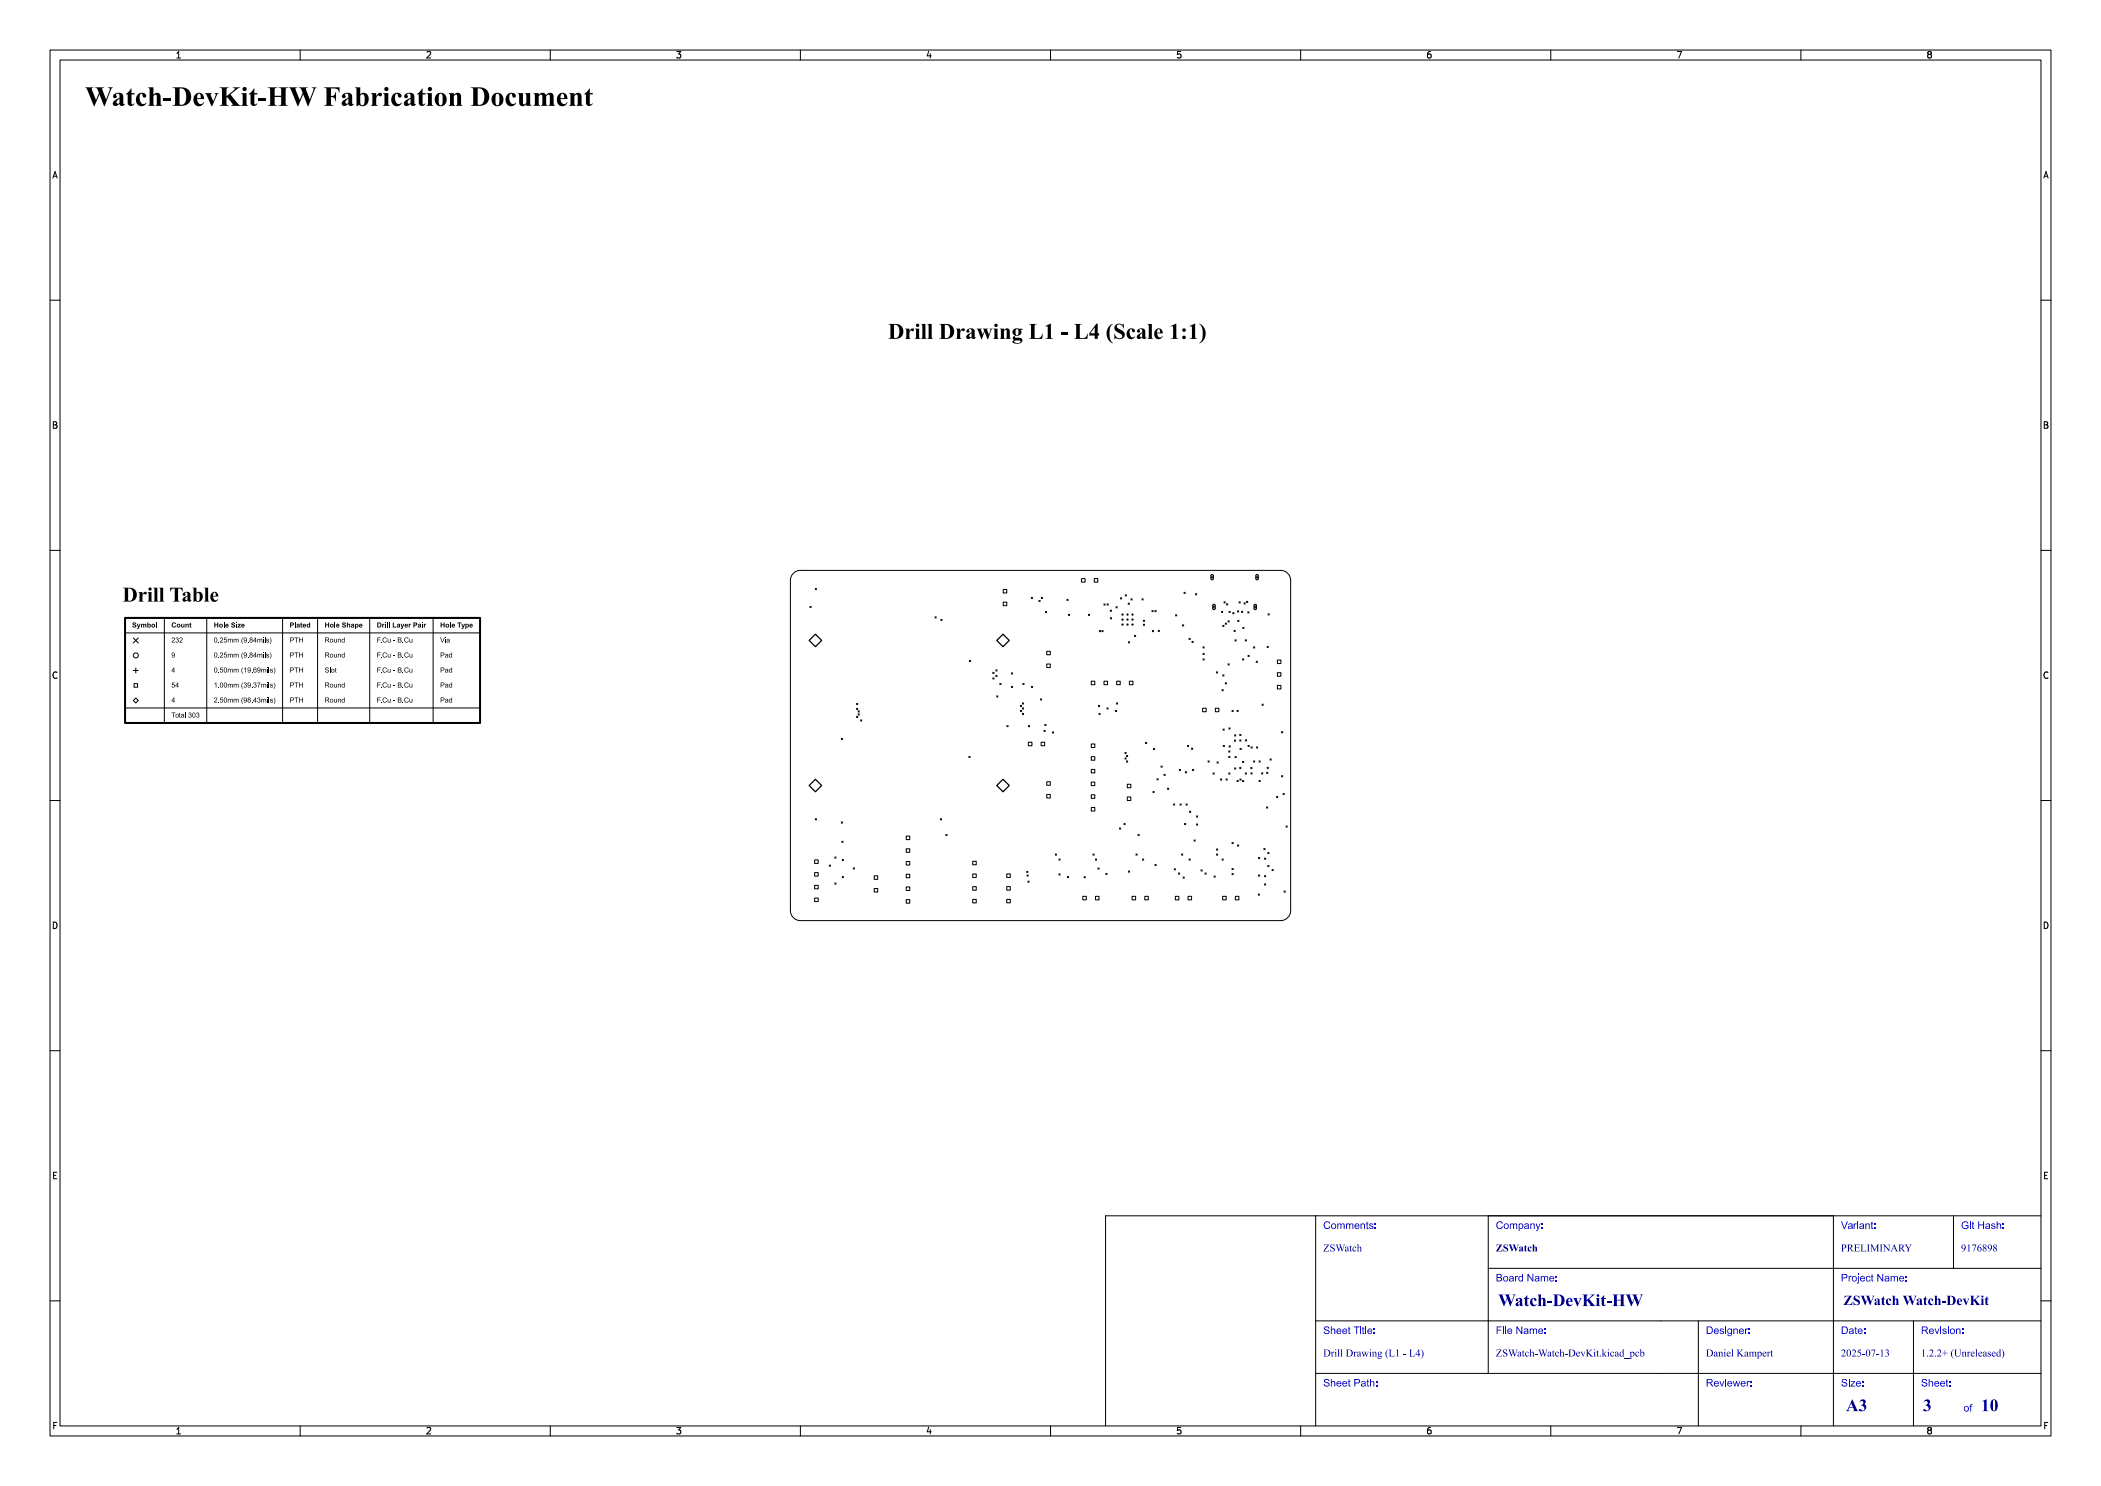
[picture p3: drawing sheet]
<svg xmlns="http://www.w3.org/2000/svg" width="420mm" height="297mm" viewBox="0 0 420 297" stroke-linecap="round" stroke-linejoin="round" font-family="sans-serif">
<defs><g id="words">
<text font-size="5.3" fill="#fff" x="17" y="21.5">Watch-DevKit-HW Fabrication Document</text>
<text font-size="4.3" fill="#fff" x="166.6" y="68">Drill Drawing L1 - L4 (Scale 1:1)</text>
<g font-size="3.3" fill="#fff">
<text x="299.5" y="261.2">Watch-DevKit-HW</text>
<text x="369" y="282.2">A3</text>
<text x="384.4" y="282.3">3</text>
<text x="396" y="282.3">10</text>
</g>
<text font-size="2.7" fill="#fff" x="368.5" y="261">ZSWatch Watch-DevKit</text>
<g font-size="2" fill="#fff">
<text x="264.5" y="245.7">Comments:</text>
<text x="299" y="245.7">Company:</text>
<text x="368" y="245.7">Variant:</text>
<text x="392" y="245.7">Git Hash:</text>
<text x="264.5" y="250.2">ZSWatch</text>
<text x="299" y="250.2">ZSWatch</text>
<text x="368" y="250.2">PRELIMINARY</text>
<text x="392" y="250.2">9176898</text>
<text x="299" y="256.2">Board Name:</text>
<text x="368" y="256.2">Project Name:</text>
<text x="264.5" y="266.7">Sheet Title:</text>
<text x="299" y="266.7">File Name:</text>
<text x="341" y="266.7">Designer:</text>
<text x="368" y="266.7">Date:</text>
<text x="384" y="266.7">Revision:</text>
<text x="264.5" y="271.2">Drill Drawing (L1 - L4)</text>
<text x="299" y="271.2">ZSWatch-Watch-DevKit.kicad_pcb</text>
<text x="341" y="271.2">Daniel Kampert</text>
<text x="368" y="271.2">2025-07-13</text>
<text x="384" y="271.2">1.2.2+ (Unreleased)</text>
<text x="264.5" y="277.2">Sheet Path:</text>
<text x="341" y="277.2">Reviewer:</text>
<text x="368" y="277.2">Size:</text>
<text x="384" y="277.2">Sheet:</text>
<text x="392.5" y="282.2">of</text>
</g>
<g font-size="1.7" fill="#fff">
<text x="35" y="11.6">1</text>
<text x="85" y="11.6">2</text>
<text x="135" y="11.6">3</text>
<text x="185" y="11.6">4</text>
<text x="235" y="11.6">5</text>
<text x="285" y="11.6">6</text>
<text x="335" y="11.6">7</text>
<text x="385" y="11.6">8</text>
<text x="10.5" y="35.6">A</text>
<text x="408.5" y="35.6">A</text>
<text x="10.5" y="85.6">B</text>
<text x="408.5" y="85.6">B</text>
<text x="10.5" y="135.6">C</text>
<text x="408.5" y="135.6">C</text>
<text x="10.5" y="185.6">D</text>
<text x="408.5" y="185.6">D</text>
<text x="10.5" y="235.6">E</text>
<text x="408.5" y="235.6">E</text>
<text x="10.5" y="285.6">F</text>
<text x="35" y="286.7">1</text>
<text x="85" y="286.7">2</text>
<text x="135" y="286.7">3</text>
<text x="185" y="286.7">4</text>
<text x="235" y="286.7">5</text>
<text x="285" y="286.7">6</text>
<text x="335" y="286.7">7</text>
<text x="385" y="286.7">8</text>
<text x="408.5" y="285.6">F</text>
</g>
</g></defs>
<path d="M25 123.5h71v21h-71z" fill="none" stroke="#000" stroke-width=".4"/>
<g fill="none" stroke="#000" stroke-width=".2">
<path d="M10 10h400v277h-400zM12 12h396v273h-396zM35.3 11.6h.8M35.3 10.7l.4-.4v1.3M60 10v2M85.3 10.4l.5-.1 .3 .4-.8 .9h.8M110 10v2M135.3 10.3h.8l-.4 .5 .3 .1v.6l-.2 .1-.5-.1M160 10v2M185.7 10.2l-.4 1h.9M186 10.7v.9M210 10v2"/>
<path d="M236 10.3h-.6l-.1 .6 .2-.1 .5 .1 .1 .1-.1 .5-.2 .1-.5-.1M260 10v2M286 10.3l-.4 .1-.2 .2-.1 .7 .3 .3 .4-.1 .1-.5-.1-.1-.4-.1-.3 .2M310 10v2M335.3 10.3h.9l-.6 1.3M360 10v2M385.6 10.9l-.3 .2 .1 .4 .2 .1 .4-.1 .1-.2-.1-.3-.2-.1M385.6 10.9l-.3-.3 .3-.3h.2l.3 .2-.3 .4M385.6 10.9h.2M10.6 35.6l.4-1.3 .4 1.3M10.7 35.2h.6M408.6 35.6l.4-1.3 .4 1.3"/>
<path d="M408.7 35.2h.6M10 60h2M408 60h2M10.7 84.3h.4l.2 .2-.2 .4 .2 .1 .1 .3-.2 .3h-.5zM10.7 84.9h.4M408.6 84.3h.5l.2 .2-.2 .4 .2 .1 .1 .3-.3 .3h-.5zM408.6 84.9h.5M10 110h2M158.6 114.6l.9-.5 .5-.1h96a2 2 0 0 1 2 2v66a2 2 0 0 1-2 2h-96a2 2 0 0 1-2-2v-66l.1-.5zM163 117.6l.2 .3M163.2 117.6l-.2 .3M200.5 117.8h.8v.7h-.8z"/>
<path d="M206.2 119.4l.2 .2M206.4 119.4l-.2 .2M207.7 120l.2 .2M207.9 120l-.2 .2M208.2 119.4l.2 .2M208.4 119.4l-.2 .2M213.3 119.8l.2 .2M213.5 119.8l-.2 .2M216.2 115.6h.7v.8h-.7zM218.7 115.6h.8v.8h-.8zM224 119.5l.2 .2M224.2 119.5l-.2 .2"/>
<path d="M224.9 118.9l.3 .2M225.2 118.9l-.3 .2M226.1 119.7l.2 .2M226.3 119.7l-.2 .2M228.3 119.7l.2 .2M228.5 119.7l-.2 .2M236.7 118.4l.2 .2M236.9 118.4l-.2 .2M239 118.7l.2 .2M239.2 118.7l-.2 .2M242.1 115.4h.5M242.1 114.9h.4l.1 .2v.6l-.3 .2-.2-.2z"/>
<path d="M242.3 115.1v.5M251 115.4h.5M251.1 114.9h.4v.2v.6l-.2 .2-.3-.2zM251.3 115.1v.5M408 110h2M11.4 134.4a.62 .62 0 0 0-.9 .5 .62 .62 0 0 0 .7 .7l.2-.1M25 123.5h71M25 126.5h71M26.6 134h1.1M26.6 127.5l1.1 1M26.8 136.6h.7v.8h-.7zM27.2 133.5v1"/>
<path d="M27.7 127.5l-1.1 1M32.9 123.5v21M41.3 123.5v21M56.5 123.5v21M63.5 123.5v21M73.9 123.5v21M86.6 123.5v21M161.9 121.2l.2 .3M162.1 121.2l-.2 .3M186.9 123.3l.3 .2M187.2 123.3l-.3 .2M188.1 123.8l.2 .2"/>
<path d="M188.3 123.8l-.2 .2M193.8 132l.2 .2M194 132l-.2 .2M198.5 134.4l.2 .2M198.5 135.5l.2 .2M198.7 135.5l-.2 .2M198.7 134.4l-.2 .2M199.1 135l.2 .2M199.1 133.9l.2 .2M199.2 139.1l.3 .2M199.3 135l-.2 .2M199.3 133.9l-.2 .2"/>
<path d="M199.5 139.1l-.3 .2M199.9 136.6l.2 .2M200.1 136.6l-.2 .2M200.5 120.3h.8v.8h-.8zM202.2 137.2l.2 .2M202.2 134.5l.2 .2M202.4 137.2l-.2 .2M202.4 134.5l-.2 .2M204.5 136.6l.2 .2M204.7 136.6l-.2 .2M206.2 137.2l.2 .2M206.4 137.2l-.2 .2"/>
<path d="M208 139.7l.2 .2M208.2 139.7l-.2 .2M209 122.2l.2 .3M209.2 122.2l-.2 .3M209.2 132.7h.8v.7h-.8zM209.2 130.2h.8v.7h-.8zM213.6 122.8l.2 .2M213.8 122.8l-.2 .2M217.6 122.8l.2 .2M217.8 122.8l-.2 .2M218.1 136.1h.8v.8h-.8zM219.8 126l.2 .3"/>
<path d="M220 126l-.2 .3M220.3 126l.2 .3M220.5 126l-.2 .3M220.7 120.7l.2 .2M220.7 136.1h.7v.8h-.7zM220.9 120.7l-.2 .2M221.3 120.7l.3 .2M221.6 120.7l-.3 .2M221.9 121.9l.3 .3M222 123.5l.2 .2M222.2 121.9l-.3 .3M222.2 123.5l-.2 .2"/>
<path d="M223.1 121.3l.2 .2M223.2 136.1h.7v.8h-.7zM223.3 121.3l-.2 .2M225.5 120.5l.3 .3M225.6 128.3l.2 .2M225.8 120.5l-.3 .3M225.8 136.1h.7v.8h-.7zM225.8 128.3l-.2 .2M226.8 127l.2 .2M227 127l-.2 .2M228.6 124.7l.2 .3M228.6 124l.2 .2"/>
<path d="M228.8 124.7l-.2 .3M228.8 124l-.2 .2M230.3 122l.2 .3M230.4 126l.2 .3M230.5 122l-.2 .3M230.6 126l-.2 .3M230.9 122l.2 .3M231.1 122l-.2 .3M231.5 126l.3 .2M231.8 126l-.3 .2M235 122.9l.2 .2M235.2 122.9l-.2 .2"/>
<path d="M236.4 124.9l.2 .2M236.6 124.9l-.2 .2M237.7 127.6l.2 .2M237.9 127.6l-.2 .2M238.3 128.2l.2 .2M238.5 128.2l-.2 .2M240.5 130.6l.2 .2M240.5 131.7l.2 .2M240.5 129.3l.2 .2M240.7 131.7l-.2 .2M240.7 130.6l-.2 .2M240.7 129.3l-.2 .2"/>
<path d="M242.4 121.3h.5M242.5 120.8h.3l.1 .2v.6l-.2 .3-.3-.3zM242.7 121.1v.5M243.1 134.3l.3 .2M243.4 134.3l-.3 .2M244.2 122.2l.2 .2M244.3 137.8l.2 .3M244.4 134.9l.3 .2M244.4 125l.3 .2M244.4 122.2l-.2 .2M244.5 137.8l-.2 .3M244.7 125l-.3 .2"/>
<path d="M244.7 120.3l.2 .2M244.7 134.9l-.3 .2M244.9 136.5l.3 .2M244.9 124.5l.3 .3M244.9 120.3l-.2 .2M245.2 120.7l.2 .2M245.2 136.5l-.3 .2M245.2 124.5l-.3 .3M245.4 120.7l-.2 .2M245.5 132.7l.2 .2M245.5 124.1l.2 .2M245.7 122.2l.2 .2"/>
<path d="M245.7 132.7l-.2 .2M245.7 124.1l-.2 .2M245.9 122.2l-.2 .2M246.4 122.4l.3 .3M246.7 126l.2 .2M246.7 122.4l-.3 .3M246.9 127.9l.2 .2M246.9 126l-.2 .2M247.1 127.9l-.2 .2M247.4 122.1l.2 .2M247.4 124l.3 .2M247.6 122.1l-.2 .2"/>
<path d="M247.7 124l-.3 .2M247.7 120.3l.2 .2M247.9 120.3l-.2 .2M248.2 122.2l.2 .2M248.4 131.7l.2 .2M248.4 125.4l.3 .2M248.4 122.2l-.2 .2M248.6 131.7l-.2 .2M248.7 120.5l.2 .2M248.7 125.4l-.3 .2M248.9 127.9l.3 .2M248.9 120.5l-.2 .2"/>
<path d="M249.2 120.2l.2 .2M249.2 127.9l-.3 .2M249.4 122.3l.3 .2M249.4 120.2l-.2 .2M249.5 131l.2 .2M249.7 122.3l-.3 .2M249.7 131l-.2 .2M250.6 129.3l.2 .2M250.7 121.3h.5M250.8 120.8h.3l.1 .2v.6l-.3 .3-.2-.3zM250.8 129.3l-.2 .2M250.9 121.1v.5"/>
<path d="M251.1 132.1l.3 .3M251.4 132.1l-.3 .3M253.3 129.2l.2 .2M253.5 122.7l.2 .2M253.5 129.2l-.2 .2M253.7 122.7l-.2 .2M255.3 137h.8v.7h-.8zM255.3 134.5h.8v.7h-.8zM255.3 131.9h.8v.7h-.8zM409.4 134.4a.62 .62 0 0 0-.9 .5 .62 .62 0 0 0 .6 .7l.3-.1M10 160h2M25 144.5h71"/>
<path d="M25 141.5h71M26.6 140l.6-.5 .5 .5-.5 .5zM168.2 147.6l.2 .2M168.4 147.6l-.2 .2M171.2 143.2l.3 .2M171.2 141.6l.3 .2M171.2 140.6l.3 .2M171.5 143.2l-.3 .2M171.5 141.6l-.3 .2M171.5 140.6l-.3 .2M171.5 142.7l.3 .2M171.5 142.1l.3 .2"/>
<path d="M171.8 142.7l-.3 .2M171.8 142.1l-.3 .2M172 143.9l.3 .2M172.3 143.9l-.3 .2M193.7 151.2l.2 .2M193.9 151.2l-.2 .2M201.3 145l.2 .3M201.5 145l-.2 .3M204 142l.2 .2M204 141l.2 .2M204.2 142l-.2 .2M204.2 141l-.2 .2"/>
<path d="M204.4 142.6l.2 .2M204.4 141.5l.2 .2M204.4 140.5l.2 .2M204.6 142.6l-.2 .2M204.6 141.5l-.2 .2M204.6 140.5l-.2 .2M205.6 145l.2 .3M205.6 148.3h.7v.8h-.7zM205.8 145l-.2 .3M208.1 148.3h.7v.8h-.7zM208.7 146l.2 .2M208.9 144.8l.2 .2"/>
<path d="M208.9 146l-.2 .2M209.1 144.8l-.2 .2M209.2 158.8h.8v.7h-.8zM209.2 156.2h.8v.8h-.8zM210.4 146.3l.2 .2M210.6 146.3l-.2 .2M218.1 158.9h.8v.7h-.8zM218.1 156.3h.8v.7h-.8zM218.1 153.8h.8v.7h-.8zM218.1 151.2h.8v.7h-.8zM218.1 148.7h.8v.7h-.8zM219.6 141l.2 .2"/>
<path d="M219.7 142.6l.2 .2M219.8 141l-.2 .2M219.9 142.6l-.2 .2M221.3 141.5l.2 .2M221.5 141.5l-.2 .2M223 142l.2 .2M223.2 140.5l.2 .2M223.2 142l-.2 .2M223.4 140.5l-.2 .2M224.9 151.5l.2 .2M224.9 150.4l.2 .2M225.1 151.5l-.2 .2"/>
<path d="M225.1 150.4l-.2 .2M225.2 152.1l.2 .2M225.2 151l.2 .2M225.3 159.3h.8v.7h-.8zM225.3 156.7h.8v.8h-.8zM225.4 152.1l-.2 .2M225.4 151l-.2 .2M229 148.4l.2 .2M229.2 148.4l-.2 .2M230.5 158.2l.2 .2M230.6 149.6l.2 .2M230.7 158.2l-.2 .2"/>
<path d="M230.8 149.6l-.2 .2M231.3 155.6l.2 .3M231.5 155.6l-.2 .3M232.1 153.1l.2 .2M232.3 153.1l-.2 .2M232.7 154.8l.2 .2M232.9 154.8l-.2 .2M233.4 157.5l.2 .3M233.6 157.5l-.2 .3M235.7 153.8l.3 .2M236 153.8l-.3 .2M237 154.2l.2 .3"/>
<path d="M237.2 154.2l-.2 .3M237.4 149l.2 .2M237.6 149l-.2 .2M238.2 149.5l.2 .3M238.4 153.8l.2 .2M238.4 149.5l-.2 .3M238.6 153.8l-.2 .2M240.4 141.5h.7v.8h-.7zM241.5 152.1l.2 .2M241.7 152.1l-.2 .2M242.5 154.5l.2 .2M242.7 154.5l-.2 .2"/>
<path d="M242.9 141.5h.8v.8h-.8zM243.3 152.3l.2 .2M243.5 152.3l-.2 .2M244 155.7l.2 .2M244.2 155.7l-.2 .2M244.5 145.7l.2 .2M244.5 149l.3 .2M244.7 145.7l-.2 .2M244.8 149l-.3 .2M245.1 155.7l.2 .2M245.3 155.7l-.2 .2M245.6 154.5l.3 .2"/>
<path d="M245.6 150.1l.3 .2M245.6 151.2l.3 .2M245.6 145.5l.3 .2M245.7 149.1l.2 .2M245.9 150.1l-.3 .2M245.9 154.5l-.3 .2M245.9 151.2l-.3 .2M245.9 145.5l-.3 .2M245.9 149.1l-.2 .2M246.3 142l.2 .2M246.5 142l-.2 .2M246.8 147.9l.2 .2"/>
<path d="M246.8 146.9l.2 .2M246.8 153.5l.2 .2M246.9 151.2l.2 .3M247 147.9l-.2 .2M247 153.5l-.2 .2M247 146.9l-.2 .2M247.1 151.2l-.2 .3M247.3 156l.2 .2M247.3 142l.2 .2M247.5 156l-.2 .2M247.5 142l-.2 .2M247.8 147.9l.3 .2"/>
<path d="M247.8 153.4l.3 .2M247.8 146.8l.3 .2M247.8 155.7l.3 .2M247.9 149.6l.2 .2M248.1 147.9l-.3 .2M248.1 146.8l-.3 .2M248.1 153.4l-.3 .2M248.1 155.7l-.3 .2M248.1 149.6l-.2 .2M248.4 156l.2 .2M248.4 152.2l.2 .2M248.6 156l-.2 .2"/>
<path d="M248.6 152.2l-.2 .2M248.9 154.5l.3 .2M249 147.9l.2 .2M249.2 154.5l-.3 .2M249.2 147.9l-.2 .2M249.5 149l.2 .2M249.7 149l-.2 .2M250 153.4l.3 .2M250.1 154.5l.2 .2M250.1 149.3l.2 .2M250.3 153.4l-.3 .2M250.3 154.5l-.2 .2"/>
<path d="M250.3 149.3l-.2 .2M250.6 152.1l.2 .2M250.8 152.1l-.2 .2M251.2 149.3l.2 .2M251.4 149.3l-.2 .2M251.7 156l.2 .2M251.7 152.1l.2 .2M251.9 156l-.2 .2M251.9 152.1l-.2 .2M252.2 154.5l.2 .2M252.3 140.7l.2 .3M252.4 154.5l-.2 .2"/>
<path d="M252.5 140.7l-.2 .3M253.2 154.3l.3 .3M253.3 153.4l.2 .2M253.5 154.3l-.3 .3M253.5 153.4l-.2 .2M253.9 151.7l.2 .2M254.1 151.7l-.2 .2M255.2 159.2l.2 .2M255.4 159.2l-.2 .2M256.2 155l.2 .3M256.2 146.2l.2 .3M256.4 155l-.2 .3"/>
<path d="M256.4 146.2l-.2 .3M256.5 158.6l.2 .2M256.7 158.6l-.2 .2M408 160h2M162.8 179.5h.8v.7h-.8zM162.8 176.9h.8v.8h-.8zM162.8 174.4h.8v.7h-.8zM162.8 171.9h.8v.7h-.8zM163 163.6l.2 .3M163.2 163.6l-.2 .3M165.8 172.9l.2 .2M166 172.9l-.2 .2"/>
<path d="M166.9 176.5l.2 .2M166.9 171.3l.2 .2M167.1 176.5l-.2 .2M167.1 171.3l-.2 .2M168.2 164.3l.2 .2M168.3 168.1l.2 .3M168.4 175.2l.2 .2M168.4 171.8l.2 .2M168.4 164.3l-.2 .2M168.5 168.1l-.2 .3M168.6 175.2l-.2 .2M168.6 171.8l-.2 .2"/>
<path d="M170.6 173.4l.2 .3M170.8 173.4l-.2 .3M174.7 177.6h.8v.7h-.8zM174.7 175h.8v.8h-.8zM181.1 179.8h.8v.7h-.8zM181.1 177.3h.8v.7h-.8zM181.1 174.7h.8v.7h-.8zM181.1 172.2h.8v.7h-.8zM181.1 169.6h.8v.8h-.8zM181.1 167.1h.8v.7h-.8zM188 163.6l.2 .3M188.2 163.6l-.2 .3"/>
<path d="M189.1 166.8l.2 .2M189.3 166.8l-.2 .2M194.4 179.8h.8v.7h-.8zM194.4 177.2h.8v.7h-.8zM194.4 174.7h.8v.7h-.8zM194.4 172.1h.8v.7h-.8zM201.2 179.7h.8v.8h-.8zM201.2 177.2h.8v.7h-.8zM201.2 174.7h.8v.7h-.8zM205.2 174.1l.3 .3M205.3 174.9l.2 .2M205.5 176.1l.2 .2"/>
<path d="M205.5 174.1l-.3 .3M205.5 174.9l-.2 .2M205.7 176.1l-.2 .2M211 170.7l.2 .2M211.2 170.7l-.2 .2M211.7 174.6l.2 .3M211.7 171.7l.2 .2M211.9 174.6l-.2 .3M211.9 171.7l-.2 .2M213.4 175.2l.2 .2M213.6 175.2l-.2 .2M216.4 179.1h.8v.8h-.8z"/>
<path d="M216.7 175.2l.3 .3M217 175.2l-.3 .3M218.1 161.4h.8v.7h-.8zM218.5 170.7l.2 .2M218.7 170.7l-.2 .2M219 171.7l.2 .2M219 179.1h.7v.8h-.7zM219.2 171.7l-.2 .2M219.5 173.5l.2 .2M219.7 173.5l-.2 .2M221.1 174.6l.2 .2M221.3 174.6l-.2 .2"/>
<path d="M223.8 165.5l.2 .2M224 165.5l-.2 .2M224.7 164.6l.2 .2M224.9 164.6l-.2 .2M225.6 174.1l.2 .2M225.8 174.1l-.2 .2M226.3 179.1h.7v.8h-.7zM227.1 170.7l.2 .2M227.3 170.7l-.2 .2M227.5 166.8l.2 .2M227.7 166.8l-.2 .2M228.4 171.7l.2 .2"/>
<path d="M228.6 171.7l-.2 .2M228.8 179.1h.8v.8h-.8zM230.9 172.8l.2 .2M231.1 172.8l-.2 .2M234.6 160.7l.2 .2M234.7 173.6l.3 .3M234.8 160.7l-.2 .2M234.9 179.1h.8v.8h-.8zM235 173.6l-.3 .3M235.6 174.5l.2 .2M235.8 174.5l-.2 .2M235.9 160.7l.2 .2"/>
<path d="M236.1 160.7l-.2 .2M236.2 170.7l.2 .2M236.4 170.7l-.2 .2M236.5 175.3l.2 .2M236.7 175.3l-.2 .2M236.8 164.6l.2 .2M237 164.6l-.2 .2M237.1 160.7l.2 .2M237.3 160.7l-.2 .2M237.5 179.1h.7v.8h-.7zM237.7 171.7l.2 .2M237.8 162.1l.2 .3"/>
<path d="M237.9 171.7l-.2 .2M238 162.1l-.2 .3M238.7 167.9l.2 .2M238.9 167.9l-.2 .2M239.2 164.7l.2 .2M239.2 163.1l.2 .2M239.4 164.7l-.2 .2M239.4 163.1l-.2 .2M240.1 173.9l.2 .2M240.3 173.9l-.2 .2M240.9 174.5l.2 .2M241.1 174.5l-.2 .2"/>
<path d="M242.7 175.1l.2 .2M242.9 175.1l-.2 .2M243.2 170.7l.2 .2M243.2 169.7l.2 .2M243.4 170.7l-.2 .2M243.4 169.7l-.2 .2M244.3 171.7l.2 .2M244.4 179.1h.7v.8h-.7zM244.5 171.7l-.2 .2M246.3 174.6l.2 .2M246.3 173.6l.2 .2M246.3 168.4l.2 .2"/>
<path d="M246.5 174.6l-.2 .2M246.5 173.6l-.2 .2M246.5 168.4l-.2 .2M246.9 179.1h.8v.8h-.8zM247.4 168.9l.2 .2M247.6 168.9l-.2 .2M251.5 178.7l.3 .2M251.6 174.9l.2 .2M251.6 171.4l.2 .2M251.8 178.7l-.3 .2M251.8 174.9l-.2 .2M251.8 171.4l-.2 .2"/>
<path d="M252.6 169.6l.3 .2M252.8 176.6l.2 .3M252.8 175l.2 .3M252.8 171.5l.2 .3M252.9 169.6l-.3 .2M253 176.6l-.2 .3M253 175l-.2 .3M253 171.5l-.2 .3M253.2 161.3l.2 .2M253.4 173l.3 .2M253.4 170.4l.3 .2M253.4 161.3l-.2 .2"/>
<path d="M253.7 173l-.3 .2M253.7 170.4l-.3 .2M254.3 173.8l.2 .2M254.5 173.8l-.2 .2M256.7 178.1l.2 .2M256.9 178.1l-.2 .2M257.1 165.1l.2 .2M257.3 165.1l-.2 .2M10.7 184.3a.66 .66 0 0 1 .7 .6 .66 .66 0 0 1-.7 .7zM408.6 184.3a.66 .66 0 0 1 .8 .6 .66 .66 0 0 1-.8 .7zM10 210h2M408 210h2"/>
<path d="M10.7 234.9h.5M11.3 234.3h-.6v1.3h.6M408.7 234.9h.4M409.3 234.3h-.6v1.3h.6M10 260h2M408 260h2M10.8 284.9h.4M11.4 284.3h-.6v1.3M35.3 285.7l.4-.4v1.3M35.3 286.6h.8M60 285v2M85.3 285.4l.5-.1 .3 .4-.8 .9h.8"/>
<path d="M110 285v2M135.3 285.3h.8l-.4 .5 .3 .1v.6l-.2 .1-.5-.1M160 285v2M185.7 285.2l-.4 1h.9M186 285.7v.9M210 285v2M236 285.3h-.6l-.1 .6 .2-.1 .5 .1 .1 .1-.1 .5-.2 .1-.5-.1M260 285v2M286 285.3l-.4 .1-.2 .2-.1 .7 .3 .3 .4-.1 .1-.5-.1-.1-.4-.1-.3 .2M310 285v2M335.3 285.3h.9l-.6 1.3M360 285v2"/>
<path d="M385.6 285.9l-.3-.3 .3-.3h.2l.3 .2-.3 .4M385.6 285.9l-.3 .2v.2l.3 .3 .4-.1 .1-.2v-.2l-.3-.2M385.6 285.9h.2M408.7 284.9h.5M409.4 284.3h-.7v1.3"/>
<circle cx="27.2" cy="131" r=".5"/>
<circle cx="224.4" cy="123.8" r=".13"/>
<circle cx="224.4" cy="122.8" r=".12"/>
<circle cx="224.4" cy="124.8" r=".12"/>
<circle cx="225.4" cy="123.8" r=".13"/>
<circle cx="225.4" cy="122.8" r=".13"/>
<circle cx="225.4" cy="124.8" r=".13"/>
<circle cx="226.4" cy="123.8" r=".12"/>
<circle cx="226.4" cy="122.8" r=".12"/>
<circle cx="226.4" cy="124.8" r=".12"/>
</g>
<g fill="#000">
<path d="M24.6 117.5h1.2a1.4 1.4 0 0 1 1.6 1.4 1.4 1.4 0 0 1-1.6 1.3h-1.2l.3-.1v-.3h.7v.1a.54 .54 0 0 0 .7 .2 .54 .54 0 0 0 .2-.6 1.32 1.32 0 0 0-.7-1.9h-.2v2.2h-.7v-2.1z" fill-rule="evenodd"/>
<path d="M27.7 118.3h.8v.5a.46 .46 0 0 1 .3-.5 .46 .46 0 0 1 .5 .2 .33 .33 0 0 1-.2 .3 .33 .33 0 0 1-.4-.1l-.2 .4v.7v.3l.2 .1h-1l.2-.4v-1.2z" fill-rule="evenodd"/>
<path d="M29.5 118.3h.8v1.7l.2 .2h-1l.2-.4v-1.3z" fill-rule="evenodd"/>
<path d="M30.6 117.5h.9v2.5l.2 .2h-1.1l.3-.4v-2.1z" fill-rule="evenodd"/>
<path d="M31.8 117.5h.8v2.5l.3 .2h-1.1l.2-.4v-2.1z" fill-rule="evenodd"/>
<path d="M34 117.5h2.5v.7a.76 .76 0 0 0-.9-.6v2.4l.4 .2h-1.5l.4-.2v-2.4a.75 .75 0 0 0-.9 .6z" fill-rule="evenodd"/>
<path d="M36.6 118.6a.79 .79 0 0 1 .9-.3 .79 .79 0 0 1 .6 .7v.9h.2a.39 .39 0 0 1-.4 .4 .39 .39 0 0 1-.4-.3 .51 .51 0 0 1-.6 .3 .51 .51 0 0 1-.4-.5l.5-.1 .2 .2 .3-.1v-.6l-.5 .5h-.5l1-.7v-.4a.25 .25 0 0 0-.4-.2 .25 .25 0 0 0 0 .4 .3 .3 0 0 1-.5 .2 .3 .3 0 0 1 0-.4z" fill-rule="evenodd"/>
<path d="M38.5 117.5h.8v1a.78 .78 0 0 1 1 0 .78 .78 0 0 1 .2 .9 .88 .88 0 0 1-.5 .8 .88 .88 0 0 1-.9-.1l-.4 .2v-1.6h.6a1.58 1.58 0 0 0 .1 1.4h.3a1.43 1.43 0 0 0 0-1.6l-.4 .2h-.6v-1z" fill-rule="evenodd"/>
<path d="M40.8 117.5h.8v2.5l.2 .2h-1l.2-.4v-2.1z" fill-rule="evenodd"/>
<path d="M42.3 118.6a.77 .77 0 0 1 .9-.2 .77 .77 0 0 1 .4 .8h-1a.54 .54 0 0 0 .3 .7 .54 .54 0 0 0 .7-.2 .82 .82 0 0 1-1.1 .5 .82 .82 0 0 1-.4-1.1h1l-.1-.6a.37 .37 0 0 0-.4 .1 .37 .37 0 0 0 0 .4h-.5z" fill-rule="evenodd"/>
<path d="M26.6 124.5l.3-.1 .3 .2v.1h-.2l-.3-.1 .1 .2a.38 .38 0 0 1 .4 .3 .38 .38 0 0 1-.2 .4 .38 .38 0 0 1-.5-.3v-.1h.1a.19 .19 0 0 0 .3 .2 .19 .19 0 0 0 .1-.3l-.5-.2z" fill-rule="evenodd"/>
<path d="M27.3 124.7h.2l.2 .5 .2-.5h.2l-.5 1h-.2v-.1l.2-.2z" fill-rule="evenodd"/>
<path d="M28.2 124.7h1l.1 .7h-.2l-.1-.6-.2 .1v.5h-.2l-.1-.6-.1 .1v.5h-.2z" fill-rule="evenodd"/>
<path d="M29.4 124.4h.2v.4a.33 .33 0 0 1 .5 0 .33 .33 0 0 1 0 .5 .33 .33 0 0 1-.5 0l-.2 .1v-.4h.2l.1 .2a.18 .18 0 0 0 .3 0 .18 .18 0 0 0-.1-.3 .18 .18 0 0 0-.3 .1h-.2z" fill-rule="evenodd"/>
<path d="M30.4 124.8a.38 .38 0 0 1 .6 .1 .38 .38 0 0 1-.3 .5 .38 .38 0 0 1-.4-.3h.2a.19 .19 0 0 0 .2 .1 .19 .19 0 0 0 .1-.3 .19 .19 0 0 0-.3 .1l-.2 .1z" fill-rule="evenodd"/>
<path d="M31.2 124.4h.2v1h-.2z" fill-rule="evenodd"/>
<path d="M34.4 136.4h.5v.1h-.4v.3a.33 .33 0 0 1 .4 .2 .33 .33 0 0 1-.2 .4 .33 .33 0 0 1-.4-.3h.1a.22 .22 0 0 0 .4 .1 .22 .22 0 0 0 0-.3 .22 .22 0 0 0-.4 .1l-.1-.1z" fill-rule="evenodd"/>
<path d="M34.4 130.5a.46 .46 0 0 1 .6 .4 .46 .46 0 0 1-.5 .5l-.2-.2 .4 .1 .1-.4-.3 .2-.2-.3 .1-.1a.2 .2 0 0 0 .3 .2 .2 .2 0 0 0 .1-.3 .21 .21 0 0 0-.4 .1h-.1z" fill-rule="evenodd"/>
<path d="M34.7 133.4l.1 .7h.2l-.2 .3h-.1v-.2h-.4v-.1h.4v-.5l-.4 .5z" fill-rule="evenodd"/>
<path d="M34.4 127.5a.35 .35 0 0 1 .6 .1 .35 .35 0 0 1-.3 .5l-.2 .2h.5v.1h-.7l.4-.4a.21 .21 0 0 0 .2-.3 .21 .21 0 0 0-.2-.2 .21 .21 0 0 0-.3 .2h-.1z" fill-rule="evenodd"/>
<path d="M34.4 124.5l.6-.1 .2 .3h-.2a.27 .27 0 0 0-.4 0 .27 .27 0 0 0 0 .4 .27 .27 0 0 0 .4 0h.2a.49 .49 0 0 1-.8 .2 .49 .49 0 0 1 0-.8z" fill-rule="evenodd"/>
<path d="M35.2 127.5a.27 .27 0 0 1 .4-.1 .27 .27 0 0 1 0 .5 .31 .31 0 0 1 0 .5 .31 .31 0 0 1-.5-.3h.1a.2 .2 0 0 0 .2 .2 .2 .2 0 0 0 .2-.2 .2 .2 0 0 0-.3-.2v-.1a.17 .17 0 0 0 .3-.1 .17 .17 0 0 0-.2-.2 .17 .17 0 0 0-.2 .2h-.1z" fill-rule="evenodd"/>
<path d="M35.5 136.4l.1 .7h.1l-.1 .3h-.1v-.2h-.5v-.1h.5v-.5l-.5 .5z" fill-rule="evenodd"/>
<path d="M35.4 124.8a.38 .38 0 0 1 .6 .1 .38 .38 0 0 1-.2 .5 .38 .38 0 0 1-.5-.3h.2a.19 .19 0 0 0 .3 .1 .19 .19 0 0 0 0-.3 .19 .19 0 0 0-.3 .1l-.2 .1z" fill-rule="evenodd"/>
<path d="M36 127.5a.35 .35 0 0 1 .5 .1 .35 .35 0 0 1-.3 .5l-.2 .2h.5v.1h-.6l.3-.4a.21 .21 0 0 0 .2-.3 .21 .21 0 0 0-.2-.2 .21 .21 0 0 0-.2 .2h-.1z" fill-rule="evenodd"/>
<path d="M36.2 124.7h.2l.1 .6 .2-.1v-.5h.2v.7h-.6z" fill-rule="evenodd"/>
<path d="M37.1 124.7l.6 .1v.6h-.2l-.1-.6-.1 .1v.5h-.2z" fill-rule="evenodd"/>
<path d="M37.9 124.5l.2-.1v.3h.2l-.2 .4 .2 .3-.3-.1z" fill-rule="evenodd"/>
<path d="M42.8 124.4h.2v.4h.4v-.4h.2v1h-.2v-.4h-.4v.4h-.2z" fill-rule="evenodd"/>
<path d="M42.9 133.5l.1-.1a.49 .49 0 0 1 .5 .5 .49 .49 0 0 1-.5 .5l-.2-.3v-.2h.1a.25 .25 0 0 0 0 .4 .25 .25 0 0 0 .4 0 .25 .25 0 0 0 0-.4 .25 .25 0 0 0 0-.3 .25 .25 0 0 0-.4 0 .25 .25 0 0 0 0 .3l-.1-.1z" fill-rule="evenodd"/>
<path d="M42.9 130.5l.1-.1a.49 .49 0 0 1 .5 .5 .49 .49 0 0 1-.5 .5l-.2-.3v-.2h.1a.25 .25 0 0 0 0 .4 .25 .25 0 0 0 .4 0 .25 .25 0 0 0 0-.4 .25 .25 0 0 0 0-.3 .25 .25 0 0 0-.4 0 .25 .25 0 0 0 0 .3l-.1-.1z" fill-rule="evenodd"/>
<path d="M42.9 127.5l.1-.1a.49 .49 0 0 1 .5 .5 .49 .49 0 0 1-.5 .5l-.2-.3v-.2h.1a.25 .25 0 0 0 0 .4 .25 .25 0 0 0 .4 0 .25 .25 0 0 0 0-.4 .25 .25 0 0 0 0-.3 .25 .25 0 0 0-.4 0 .25 .25 0 0 0 0 .3l-.1-.1z" fill-rule="evenodd"/>
<path d="M42.9 136.7l.4-.3v1h-.2v-.8l-.2 .2z" fill-rule="evenodd"/>
<path d="M43.6 137.3l.2 .1z" fill-rule="evenodd"/>
<path d="M43.6 134.3l.2 .1z" fill-rule="evenodd"/>
<path d="M43.6 131.3l.2 .1z" fill-rule="evenodd"/>
<path d="M43.6 128.3l.2 .1z" fill-rule="evenodd"/>
<path d="M44.1 133.4h.5v.1h-.4l-.1 .3a.33 .33 0 0 1 .5 .2 .33 .33 0 0 1-.2 .4 .33 .33 0 0 1-.4-.3h.1a.22 .22 0 0 0 .3 .1 .22 .22 0 0 0 0-.3 .22 .22 0 0 0-.3 .1l-.1-.1z" fill-rule="evenodd"/>
<path d="M43.9 124.8a.38 .38 0 0 1 .6 .1 .38 .38 0 0 1-.2 .5 .38 .38 0 0 1-.5-.3h.2a.19 .19 0 0 0 .3 .1 .19 .19 0 0 0 0-.3 .19 .19 0 0 0-.3 .1l-.2 .1z" fill-rule="evenodd"/>
<path d="M44.1 136.5l.1-.1a.49 .49 0 0 1 .4 .5 .49 .49 0 0 1-.4 .5l-.2-.3v-.2h.1a.25 .25 0 0 0 0 .4 .25 .25 0 0 0 .4 0 .25 .25 0 0 0 0-.4 .25 .25 0 0 0 0-.3 .25 .25 0 0 0-.4 0 .25 .25 0 0 0 0 .3h-.1z" fill-rule="evenodd"/>
<path d="M44.1 130.5a.35 .35 0 0 1 .5 .1 .35 .35 0 0 1-.3 .5l-.2 .2h.5v.1h-.7l.4-.4a.21 .21 0 0 0 .2-.3 .21 .21 0 0 0-.2-.2 .21 .21 0 0 0-.2 .2h-.1z" fill-rule="evenodd"/>
<path d="M44.1 127.5a.35 .35 0 0 1 .5 .1 .35 .35 0 0 1-.3 .5l-.2 .2h.5v.1h-.7l.4-.4a.21 .21 0 0 0 .2-.3 .21 .21 0 0 0-.2-.2 .21 .21 0 0 0-.2 .2h-.1z" fill-rule="evenodd"/>
<path d="M44.7 124.4h.2v1h-.2z" fill-rule="evenodd"/>
<path d="M44.9 130.4h.4v.1h-.4v.3a.33 .33 0 0 1 .5 .2 .33 .33 0 0 1-.2 .4 .33 .33 0 0 1-.5-.3h.2a.22 .22 0 0 0 .3 .1 .22 .22 0 0 0 0-.3 .22 .22 0 0 0-.3 .1l-.1-.1z" fill-rule="evenodd"/>
<path d="M44.9 127.4h.4v.1h-.4v.3a.33 .33 0 0 1 .5 .2 .33 .33 0 0 1-.2 .4 .33 .33 0 0 1-.5-.3h.2a.22 .22 0 0 0 .3 .1 .22 .22 0 0 0 0-.3 .22 .22 0 0 0-.3 .1l-.1-.1z" fill-rule="evenodd"/>
<path d="M44.8 139.5l.1-.1a.49 .49 0 0 1 .5 .5 .49 .49 0 0 1-.5 .5l-.2-.4 .2-.1a.25 .25 0 0 0 0 .4 .25 .25 0 0 0 .3 0 .25 .25 0 0 0 .1-.4 .25 .25 0 0 0-.1-.3 .25 .25 0 0 0-.3 0 .25 .25 0 0 0 0 .3h-.2z" fill-rule="evenodd"/>
<path d="M44.8 136.5l.1-.1a.49 .49 0 0 1 .5 .5 .49 .49 0 0 1-.5 .5l-.2-.4 .2-.1a.25 .25 0 0 0 0 .4 .25 .25 0 0 0 .3 0 .25 .25 0 0 0 .1-.4 .25 .25 0 0 0-.1-.3 .25 .25 0 0 0-.3 0 .25 .25 0 0 0 0 .3h-.2z" fill-rule="evenodd"/>
<path d="M44.8 133.5l.1-.1a.49 .49 0 0 1 .5 .5 .49 .49 0 0 1-.5 .5l-.2-.4 .2-.1a.25 .25 0 0 0 0 .4 .25 .25 0 0 0 .3 0 .25 .25 0 0 0 .1-.4 .25 .25 0 0 0-.1-.3 .25 .25 0 0 0-.3 0 .25 .25 0 0 0 0 .3h-.2z" fill-rule="evenodd"/>
<path d="M45.1 124.8l.5-.1 .1 .4-.5 .1 .2 .1 .3-.1a.35 .35 0 0 1-.4 .2 .35 .35 0 0 1-.3-.4h.5l-.1-.2-.4 .2z" fill-rule="evenodd"/>
<path d="M45.5 136.7h.9l.1 .7h-.1v-.5l-.1-.1-.2 .1v.5h-.1l-.2-.6-.1 .1v.5h-.2z" fill-rule="evenodd"/>
<path d="M45.5 133.7h.9l.1 .7h-.1v-.5l-.1-.1-.2 .1v.5h-.1l-.2-.6-.1 .1v.5h-.2z" fill-rule="evenodd"/>
<path d="M45.5 130.7l.6 .1 .3-.1 .1 .7h-.1v-.5l-.1-.1-.2 .1v.5h-.1l-.2-.6-.1 .1v.5h-.2z" fill-rule="evenodd"/>
<path d="M45.5 127.7l.6 .1 .3-.1 .1 .7h-.1v-.5l-.1-.1-.2 .1v.5h-.1l-.2-.6-.1 .1v.5h-.2z" fill-rule="evenodd"/>
<path d="M46.3 124.5l.4-.1 .3 .2v.1h-.2l-.3-.1v.2a.38 .38 0 0 1 .5 .3 .38 .38 0 0 1-.3 .4 .38 .38 0 0 1-.5-.3v-.1h.2a.19 .19 0 0 0 .2 .2 .19 .19 0 0 0 .1-.3l-.4-.2z" fill-rule="evenodd"/>
<path d="M46.7 136.7h.9l.1 .7h-.1v-.5l-.2-.1-.1 .1v.5h-.2v-.5l-.1-.1-.1 .1-.1 .5h-.1z" fill-rule="evenodd"/>
<path d="M46.7 133.7h.9l.1 .7h-.1v-.5l-.2-.1-.1 .1v.5h-.2v-.5l-.1-.1-.1 .1-.1 .5h-.1z" fill-rule="evenodd"/>
<path d="M46.7 130.7l.5 .1 .4-.1 .1 .7h-.1v-.5l-.2-.1-.1 .1v.5h-.2v-.5l-.1-.1-.1 .1-.1 .5h-.1z" fill-rule="evenodd"/>
<path d="M46.7 127.7l.5 .1 .4-.1 .1 .7h-.1v-.5l-.2-.1-.1 .1v.5h-.2v-.5l-.1-.1-.1 .1-.1 .5h-.1z" fill-rule="evenodd"/>
<path d="M47.2 124.4h.2v.2h-.2z" fill-rule="evenodd"/>
<path d="M47.2 124.7h.2v.7h-.2z" fill-rule="evenodd"/>
<path d="M47.5 124.7h.6l-.4 .6 .4-.1v.2h-.6l.4-.6h-.4z" fill-rule="evenodd"/>
<path d="M48.5 136.4l-.1 .8 .2 .5-.3-.6z" fill-rule="evenodd"/>
<path d="M48.5 133.4l-.1 .8 .2 .5-.3-.6z" fill-rule="evenodd"/>
<path d="M48.5 130.4l-.1 .8 .2 .5-.3-.6z" fill-rule="evenodd"/>
<path d="M48.5 127.4l-.1 .8 .2 .5-.3-.6z" fill-rule="evenodd"/>
<path d="M48.3 124.8l.5-.1 .1 .4-.5 .1 .2 .1 .3-.1a.35 .35 0 0 1-.5 .2 .35 .35 0 0 1-.2-.4h.5l-.1-.2-.4 .2z" fill-rule="evenodd"/>
<path d="M48.8 136.5a.27 .27 0 0 1 .4 0 .27 .27 0 0 1 0 .4 .31 .31 0 0 1 0 .5 .31 .31 0 0 1-.5-.3h.1a.2 .2 0 0 0 .3 .2 .2 .2 0 0 0 .1-.2 .2 .2 0 0 0-.3-.2l.1-.1a.17 .17 0 0 0 .2-.1 .17 .17 0 0 0-.2-.2 .17 .17 0 0 0-.2 .2h-.1z" fill-rule="evenodd"/>
<path d="M48.8 139.5a.46 .46 0 0 1 .6 .4 .46 .46 0 0 1-.6 .5l-.1-.2 .4 .1 .1-.4-.3 .2-.2-.3 .1-.1a.2 .2 0 0 0 .3 .2 .2 .2 0 0 0 .1-.3 .21 .21 0 0 0-.4 .1h-.1z" fill-rule="evenodd"/>
<path d="M48.8 130.5a.46 .46 0 0 1 .6 .4 .46 .46 0 0 1-.6 .5l-.1-.2 .4 .1 .1-.4-.3 .2-.2-.3 .1-.1a.2 .2 0 0 0 .3 .2 .2 .2 0 0 0 0-.3 .2 .2 0 0 0-.3 .1h-.1z" fill-rule="evenodd"/>
<path d="M48.8 127.5a.46 .46 0 0 1 .6 .4 .46 .46 0 0 1-.6 .5l-.1-.2 .4 .1 .1-.4-.3 .2-.2-.3 .1-.1a.2 .2 0 0 0 .3 .2 .2 .2 0 0 0 0-.3 .2 .2 0 0 0-.3 .1h-.1z" fill-rule="evenodd"/>
<path d="M48.8 133.7l.4-.3v1h-.2v-.8l-.2 .2z" fill-rule="evenodd"/>
<path d="M49.5 131.3l.2 .1z" fill-rule="evenodd"/>
<path d="M49.5 128.3l.2 .1z" fill-rule="evenodd"/>
<path d="M49.6 136.5a.46 .46 0 0 1 .6 .4 .46 .46 0 0 1-.6 .5l-.1-.2 .3 .1 .2-.3-.3 .1-.2-.3 .1-.1a.2 .2 0 0 0 .3 .2 .2 .2 0 0 0 0-.3 .2 .2 0 0 0-.3 .1h-.1z" fill-rule="evenodd"/>
<path d="M49.6 133.5a.46 .46 0 0 1 .6 .4 .46 .46 0 0 1-.6 .5l-.1-.2 .3 .1 .2-.3-.3 .1-.2-.3 .1-.1a.2 .2 0 0 0 .3 .2 .2 .2 0 0 0 0-.3 .2 .2 0 0 0-.3 .1h-.1z" fill-rule="evenodd"/>
<path d="M49.6 139.5a.27 .27 0 0 1 .4 0 .27 .27 0 0 1-.1 .4 .32 .32 0 0 1 0 .5 .32 .32 0 0 1-.4-.3h.1a.21 .21 0 0 0 .3 .2 .21 .21 0 0 0 0-.3 .21 .21 0 0 0-.3 .1h-.1l.2-.2-.2-.2h.1a.16 .16 0 0 0 .3 .1 .16 .16 0 0 0 0-.3 .16 .16 0 0 0-.3 .1l-.1 .1z" fill-rule="evenodd"/>
<path d="M50 130.5a.27 .27 0 0 1 .4 0 .27 .27 0 0 1-.1 .4 .32 .32 0 0 1 0 .5 .32 .32 0 0 1-.4-.3h.1a.21 .21 0 0 0 .3 .2 .21 .21 0 0 0 0-.3 .21 .21 0 0 0-.3 .1h-.1l.2-.2-.2-.2h.1a.16 .16 0 0 0 .3 .1 .16 .16 0 0 0 0-.3 .16 .16 0 0 0-.3 .1l-.1 .1z" fill-rule="evenodd"/>
<path d="M50 127.5a.27 .27 0 0 1 .4 0 .27 .27 0 0 1-.1 .4 .32 .32 0 0 1 0 .5 .32 .32 0 0 1-.4-.3h.1a.21 .21 0 0 0 .3 .2 .21 .21 0 0 0 0-.3 .21 .21 0 0 0-.3 .1h-.1l.2-.2-.2-.2h.1a.16 .16 0 0 0 .3 .1 .16 .16 0 0 0 0-.3 .16 .16 0 0 0-.3 .1l-.1 .1z" fill-rule="evenodd"/>
<path d="M50.3 137.3l.2 .1z" fill-rule="evenodd"/>
<path d="M50.3 134.3l.2 .1z" fill-rule="evenodd"/>
<path d="M50.7 136.5a.27 .27 0 0 1 .4-.1 .27 .27 0 0 1 0 .5 .31 .31 0 0 1 0 .5 .31 .31 0 0 1-.5-.3h.2a.2 .2 0 0 0 .2 .2 .2 .2 0 0 0 .2-.2 .2 .2 0 0 0-.3-.2v-.1a.17 .17 0 0 0 .2-.1 .17 .17 0 0 0-.2-.2 .17 .17 0 0 0-.1 .2h-.1z" fill-rule="evenodd"/>
<path d="M50.8 133.5l.3-.1 .2 .3-.3-.2a.19 .19 0 0 0-.3 .1 .19 .19 0 0 0 .1 .2 .19 .19 0 0 0 .3 0 .33 .33 0 0 1 .2 .3 .33 .33 0 0 1-.4 .3 .33 .33 0 0 1-.3-.3h.2a.2 .2 0 0 0 .3 .2 .2 .2 0 0 0 0-.4 .2 .2 0 0 0-.3 .1l-.2 .1z" fill-rule="evenodd"/>
<path d="M51.1 130.4l.1 .7h.1l-.1 .3h-.2v-.2h-.4v-.1h.4v-.5l-.4 .5z" fill-rule="evenodd"/>
<path d="M51.1 127.4l.1 .7h.1l-.1 .3h-.2v-.2h-.4v-.1h.4v-.5l-.4 .5z" fill-rule="evenodd"/>
<path d="M51.4 136.4h.7l-.4 1h-.1v-.3l.3-.6h-.5z" fill-rule="evenodd"/>
<path d="M51.5 130.7l.5 .1 .3-.1 .1 .7h-.1v-.5l-.1-.1-.2 .1v.5h-.1v-.5l-.1-.1-.2 .1v.5h-.1z" fill-rule="evenodd"/>
<path d="M51.5 127.7l.5 .1 .3-.1 .1 .7h-.1v-.5l-.1-.1-.2 .1v.5h-.1v-.5l-.1-.1-.2 .1v.5h-.1z" fill-rule="evenodd"/>
<path d="M51.5 133.5a.46 .46 0 0 1 .6 .4 .46 .46 0 0 1-.5 .5l-.2-.2 .4 .1 .2-.4-.4 .2-.2-.3 .1-.1a.2 .2 0 0 0 .3 .2 .2 .2 0 0 0 .1-.3 .2 .2 0 0 0-.3 .1h-.2z" fill-rule="evenodd"/>
<path d="M52.2 136.7h.9l.1 .7h-.1v-.5l-.1-.1-.2 .1v.5h-.1v-.5l-.2-.1-.1 .1v.5h-.2z" fill-rule="evenodd"/>
<path d="M52.2 133.7h.9l.1 .7h-.1v-.5l-.1-.1-.2 .1v.5h-.1v-.5l-.2-.1-.1 .1v.5h-.2z" fill-rule="evenodd"/>
<path d="M52.6 130.4l.1 .1z" fill-rule="evenodd"/>
<path d="M52.6 130.7h.1v.7h-.1z" fill-rule="evenodd"/>
<path d="M52.6 127.4l.1 .1z" fill-rule="evenodd"/>
<path d="M52.6 127.7h.1v.7h-.1z" fill-rule="evenodd"/>
<path d="M52.9 130.4h.1v1h-.1z" fill-rule="evenodd"/>
<path d="M52.9 127.4h.1v1h-.1z" fill-rule="evenodd"/>
<path d="M53.3 130.8l.4-.1 .1 .2-.5-.1 .2 .2a.27 .27 0 0 1 .2 .3 .27 .27 0 0 1-.3 .2 .27 .27 0 0 1-.2-.3h.1a.16 .16 0 0 0 .2 .2 .16 .16 0 0 0 .1-.3l-.3-.1z" fill-rule="evenodd"/>
<path d="M53.3 127.8l.4-.1 .1 .2-.5-.1 .2 .2a.27 .27 0 0 1 .2 .3 .27 .27 0 0 1-.3 .2 .27 .27 0 0 1-.2-.3h.1a.16 .16 0 0 0 .2 .2 .16 .16 0 0 0 .1-.3l-.3-.1z" fill-rule="evenodd"/>
<path d="M53.4 139.4l.1 .1z" fill-rule="evenodd"/>
<path d="M53.4 139.7h.1v.7h-.1z" fill-rule="evenodd"/>
<path d="M53.4 136.4l.1 .1z" fill-rule="evenodd"/>
<path d="M53.4 136.7h.1v.7h-.1z" fill-rule="evenodd"/>
<path d="M53.4 133.4l.1 .1z" fill-rule="evenodd"/>
<path d="M53.4 133.7h.1v.7h-.1z" fill-rule="evenodd"/>
<path d="M53.7 139.4h.1v1h-.1z" fill-rule="evenodd"/>
<path d="M53.7 136.4h.1v1h-.1z" fill-rule="evenodd"/>
<path d="M53.7 133.4h.1v1h-.1z" fill-rule="evenodd"/>
<path d="M54 136.8l.5-.1v.2l-.4-.1 .2 .2a.27 .27 0 0 1 .2 .3 .27 .27 0 0 1-.3 .2 .27 .27 0 0 1-.2-.3h.1a.16 .16 0 0 0 .2 .2 .16 .16 0 0 0 .1-.3l-.4-.1z" fill-rule="evenodd"/>
<path d="M54 133.8l.5-.1v.2l-.4-.1 .2 .2a.27 .27 0 0 1 .2 .3 .27 .27 0 0 1-.3 .2 .27 .27 0 0 1-.2-.3h.1a.16 .16 0 0 0 .2 .2 .16 .16 0 0 0 .1-.3l-.4-.1z" fill-rule="evenodd"/>
<path d="M53.9 130.4l.4 .5-.3 .8 .1-.8z" fill-rule="evenodd"/>
<path d="M53.9 127.4l.4 .5-.3 .8 .1-.8z" fill-rule="evenodd"/>
<path d="M54.7 136.4l.3 .5-.2 .8 .1-.8z" fill-rule="evenodd"/>
<path d="M54.7 133.4l.3 .5-.2 .8 .1-.8z" fill-rule="evenodd"/>
<path d="M58 139.4h.4a.31 .31 0 0 1 .4 .3 .31 .31 0 0 1-.4 .3h-.3v.4h-.1v-.5h.5l.1-.2-.1-.2h-.4v.4h-.1z" fill-rule="evenodd"/>
<path d="M58 136.4h.4a.31 .31 0 0 1 .4 .3 .31 .31 0 0 1-.4 .3h-.3v.4h-.1v-.5h.5l.1-.2-.1-.2h-.4v.4h-.1z" fill-rule="evenodd"/>
<path d="M58 133.4h.4a.31 .31 0 0 1 .4 .3 .31 .31 0 0 1-.4 .3h-.3v.4h-.1v-.5h.5l.1-.2-.1-.2h-.4v.4h-.1z" fill-rule="evenodd"/>
<path d="M58 130.4h.4a.31 .31 0 0 1 .4 .3 .31 .31 0 0 1-.4 .3h-.3v.4h-.1v-.5h.5l.1-.2-.1-.2h-.4v.4h-.1z" fill-rule="evenodd"/>
<path d="M58 127.4h.4a.31 .31 0 0 1 .4 .3 .31 .31 0 0 1-.4 .3h-.3v.4h-.1v-.5h.5l.1-.2-.1-.2h-.4v.4h-.1z" fill-rule="evenodd"/>
<path d="M58 124.4h.5a.35 .35 0 0 1 .2 .5 .35 .35 0 0 1-.5 .1v.4h-.2v-.5h.5v-.2l-.3-.1v.3h-.2z" fill-rule="evenodd"/>
<path d="M58.9 124.4h.2v1h-.2z" fill-rule="evenodd"/>
<path d="M58.9 136.4h.7v.1h-.3v.9h-.1v-.9h-.3z" fill-rule="evenodd"/>
<path d="M58.9 133.4h.7v.1h-.3v.9h-.1v-.9h-.3z" fill-rule="evenodd"/>
<path d="M58.9 130.4h.7v.1h-.3v.9h-.1v-.9h-.3z" fill-rule="evenodd"/>
<path d="M58.9 127.4h.7v.1h-.3v.9h-.1v-.9h-.3z" fill-rule="evenodd"/>
<path d="M59.3 124.8l.6-.1v.7h-.6v-.2l.3 .1 .1-.1v-.1l-.4 .1 .4-.3-.1-.1-.3 .1z" fill-rule="evenodd"/>
<path d="M59.8 136.4h.1v.4h.5v-.4h.2v1h-.2v-.5h-.5v.5h-.1z" fill-rule="evenodd"/>
<path d="M59.8 133.4h.1v.4h.5v-.4h.2v1h-.2v-.5h-.5v.5h-.1z" fill-rule="evenodd"/>
<path d="M59.8 130.4h.1v.4h.5v-.4h.2v1h-.2v-.5h-.5v.5h-.1z" fill-rule="evenodd"/>
<path d="M59.8 127.4h.1v.4h.5v-.4h.2v1h-.2v-.5h-.5v.5h-.1z" fill-rule="evenodd"/>
<path d="M60.1 124.5l.2-.1v.3h.1l-.1 .4 .1 .3-.3-.1z" fill-rule="evenodd"/>
<path d="M60.6 124.8l.4-.1 .2 .4-.5 .1 .2 .1 .3-.1a.35 .35 0 0 1-.5 .2 .35 .35 0 0 1-.2-.4h.5l-.2-.2-.3 .2z" fill-rule="evenodd"/>
<path d="M61.4 124.8h.4v-.4h.2v1l-.2-.1-.3 .1-.2-.4h.2v.2a.17 .17 0 0 0 .3 0 .17 .17 0 0 0-.1-.3 .17 .17 0 0 0-.2 .1h-.2z" fill-rule="evenodd"/>
<path d="M65.1 133.5l.4-.1 .2 .2-.1 .1a.21 .21 0 0 0-.3-.3 .21 .21 0 0 0-.1 .4h.2a.35 .35 0 0 1 .3 .6 .35 .35 0 0 1-.7-.1v-.2h.1a.23 .23 0 0 0 .2 .3 .23 .23 0 0 0 .2-.4l-.4-.2z" fill-rule="evenodd"/>
<path d="M65 124.4h.2v.4h.4v-.4h.2v1h-.2v-.4h-.4v.4h-.2z" fill-rule="evenodd"/>
<path d="M65 139.4h.4a.28 .28 0 0 1 .4 .2 .28 .28 0 0 1-.3 .4l.4 .4-.6-.4h-.2v.4h-.1v-.5l.6-.1 .1-.1-.1-.2h-.5v.4h-.1z" fill-rule="evenodd"/>
<path d="M65 136.4h.4a.28 .28 0 0 1 .4 .2 .28 .28 0 0 1-.3 .4l.4 .4-.6-.4h-.2v.4h-.1v-.5l.6-.1 .1-.1-.1-.2h-.5v.4h-.1z" fill-rule="evenodd"/>
<path d="M65 130.4h.4a.28 .28 0 0 1 .4 .2 .28 .28 0 0 1-.3 .4l.4 .4-.6-.4h-.2v.4h-.1v-.5l.6-.1 .1-.1-.1-.2h-.5v.4h-.1z" fill-rule="evenodd"/>
<path d="M65 127.4h.4a.28 .28 0 0 1 .4 .2 .28 .28 0 0 1-.3 .4l.4 .4-.6-.4h-.2v.4h-.1v-.5l.6-.1 .1-.1-.1-.2h-.5v.4h-.1z" fill-rule="evenodd"/>
<path d="M65.9 133.4h.1v1h-.1z" fill-rule="evenodd"/>
<path d="M66.1 139.8a.36 .36 0 0 1 .5 0 .36 .36 0 0 1-.2 .6 .36 .36 0 0 1-.5-.3h.2a.22 .22 0 0 0 .3 .1 .22 .22 0 0 0 0-.3 .22 .22 0 0 0-.3 .1l-.2 .1z" fill-rule="evenodd"/>
<path d="M66.1 136.8a.36 .36 0 0 1 .5 0 .36 .36 0 0 1-.2 .6 .36 .36 0 0 1-.5-.3h.2a.22 .22 0 0 0 .3 .1 .22 .22 0 0 0 0-.3 .22 .22 0 0 0-.3 .1l-.2 .1z" fill-rule="evenodd"/>
<path d="M66.1 130.8a.36 .36 0 0 1 .5 0 .36 .36 0 0 1-.2 .6 .36 .36 0 0 1-.5-.3h.2a.22 .22 0 0 0 .3 .1 .22 .22 0 0 0 0-.3 .22 .22 0 0 0-.3 .1l-.2 .1z" fill-rule="evenodd"/>
<path d="M66.1 127.8a.36 .36 0 0 1 .5 0 .36 .36 0 0 1-.2 .6 .36 .36 0 0 1-.5-.3h.2a.22 .22 0 0 0 .3 .1 .22 .22 0 0 0 0-.3 .22 .22 0 0 0-.3 .1l-.2 .1z" fill-rule="evenodd"/>
<path d="M66.1 124.8a.38 .38 0 0 1 .6 .1 .38 .38 0 0 1-.3 .5 .38 .38 0 0 1-.4-.3h.2a.19 .19 0 0 0 .2 .1 .19 .19 0 0 0 .1-.3 .19 .19 0 0 0-.3 .1l-.2 .1z" fill-rule="evenodd"/>
<path d="M66.3 133.8a.36 .36 0 0 1 .5 0 .36 .36 0 0 1-.2 .6 .36 .36 0 0 1-.4-.3h.1a.22 .22 0 0 0 .3 .1 .22 .22 0 0 0 .1-.3 .22 .22 0 0 0-.4 .1l-.1 .1z" fill-rule="evenodd"/>
<path d="M66.9 124.4h.1v1h-.1z" fill-rule="evenodd"/>
<path d="M66.8 136.7h.1v.5l.1 .1 .2-.1v-.5h.2v.7l-.6-.1z" fill-rule="evenodd"/>
<path d="M66.8 130.7h.1v.5l.1 .1 .2-.1v-.5h.2v.7l-.6-.1z" fill-rule="evenodd"/>
<path d="M66.8 127.7h.1v.5l.1 .1 .2-.1v-.5h.2v.7l-.6-.1z" fill-rule="evenodd"/>
<path d="M67 133.5l.1-.1v.3h.2l-.2 .5 .2 .2-.3-.1z" fill-rule="evenodd"/>
<path d="M67.5 136.7l.6 .1v.6h-.1v-.5l-.1-.1-.2 .1v.5h-.2z" fill-rule="evenodd"/>
<path d="M67.5 130.7l.6 .1v.6h-.1v-.5l-.1-.1-.2 .1v.5h-.2z" fill-rule="evenodd"/>
<path d="M67.5 127.7l.6 .1v.6h-.1v-.5l-.1-.1-.2 .1v.5h-.2z" fill-rule="evenodd"/>
<path d="M67.3 124.8l.4-.1 .2 .4-.5 .1 .1 .1 .4-.1a.35 .35 0 0 1-.5 .2 .35 .35 0 0 1-.2-.4h.5l-.2-.2-.3 .2z" fill-rule="evenodd"/>
<path d="M68.5 124.5l.4-.1 .2 .2v.1h-.2l-.2-.1v.2a.38 .38 0 0 1 .4 .3 .38 .38 0 0 1-.2 .4 .38 .38 0 0 1-.5-.3v-.1h.2a.19 .19 0 0 0 .2 .2 .19 .19 0 0 0 .1-.3l-.5-.2z" fill-rule="evenodd"/>
<path d="M68.4 136.8h.4v-.4h.1v1h-.5l-.1-.3h.1a.24 .24 0 0 0 .3 .1 .24 .24 0 0 0 .1-.3 .24 .24 0 0 0-.3-.1l-.2 .3z" fill-rule="evenodd"/>
<path d="M68.4 130.8h.4v-.4h.1v1h-.5l-.1-.3h.1a.24 .24 0 0 0 .3 .1 .24 .24 0 0 0 .1-.3 .24 .24 0 0 0-.3-.1l-.2 .3z" fill-rule="evenodd"/>
<path d="M68.4 127.8h.4v-.4h.1v1h-.5l-.1-.3h.1a.24 .24 0 0 0 .3 .1 .24 .24 0 0 0 .1-.3 .24 .24 0 0 0-.3-.1l-.2 .3z" fill-rule="evenodd"/>
<path d="M69.3 124.4h.2v.4h.5v.6h-.2l-.1-.6-.2 .1v.5h-.2z" fill-rule="evenodd"/>
<path d="M70.2 124.8l.5-.1 .1 .7h-.6l-.1-.2 .4 .1 .1-.2-.5 .1 .5-.3-.1-.1-.3 .1z" fill-rule="evenodd"/>
<path d="M71 124.7l.1 .1a.33 .33 0 0 1 .5 0 .33 .33 0 0 1 0 .5 .33 .33 0 0 1-.4 0v.4h-.2v-.7h.2v.2a.18 .18 0 0 0 .3 0 .18 .18 0 0 0-.1-.3 .18 .18 0 0 0-.2 .1h-.2z" fill-rule="evenodd"/>
<path d="M71.9 124.8l.4-.1 .2 .4-.5 .1 .1 .1 .3-.1a.35 .35 0 0 1-.4 .2 .35 .35 0 0 1-.2-.4h.5l-.2-.2-.3 .2z" fill-rule="evenodd"/>
<path d="M75.4 136.4h.7v.1h-.5v.3h.4v.2h-.4v.4h-.2z" fill-rule="evenodd"/>
<path d="M75.4 133.4h.7v.1h-.5v.3h.4v.2h-.4v.4h-.2z" fill-rule="evenodd"/>
<path d="M75.4 130.4h.7v.1h-.5v.3h.4v.2h-.4v.4h-.2z" fill-rule="evenodd"/>
<path d="M75.4 127.4h.7v.1h-.5v.3h.4v.2h-.4v.4h-.2z" fill-rule="evenodd"/>
<path d="M75.4 124.4h.4a.5 .5 0 0 1 .4 .5 .5 .5 0 0 1-.4 .5h-.4v-.2h.4a.34 .34 0 0 0 .2-.4 .34 .34 0 0 0-.4-.2v.6h-.2z" fill-rule="evenodd"/>
<path d="M76.2 137.3l.1 .1z" fill-rule="evenodd"/>
<path d="M76.2 134.3l.1 .1z" fill-rule="evenodd"/>
<path d="M76.2 131.3l.1 .1z" fill-rule="evenodd"/>
<path d="M76.2 128.3l.1 .1z" fill-rule="evenodd"/>
<path d="M76.4 124.7h.5l-.3 .2v.5h-.2z" fill-rule="evenodd"/>
<path d="M77 124.4h.2v.2h-.2z" fill-rule="evenodd"/>
<path d="M77 124.7h.2v.7h-.2z" fill-rule="evenodd"/>
<path d="M76.6 136.5l.5-.1 .2 .2-.1 .1a.33 .33 0 0 0-.5 0 .33 .33 0 0 0 0 .5 .33 .33 0 0 0 .5-.1h.1a.49 .49 0 0 1-.7 .2 .49 .49 0 0 1 0-.8z" fill-rule="evenodd"/>
<path d="M76.6 133.5l.5-.1 .2 .2-.1 .1a.33 .33 0 0 0-.5 0 .33 .33 0 0 0 0 .5 .33 .33 0 0 0 .5-.1h.1a.49 .49 0 0 1-.7 .2 .49 .49 0 0 1 0-.8z" fill-rule="evenodd"/>
<path d="M76.6 130.5l.5-.1 .2 .2-.1 .1a.33 .33 0 0 0-.5 0 .33 .33 0 0 0 0 .5 .33 .33 0 0 0 .5-.1h.1a.49 .49 0 0 1-.7 .2 .49 .49 0 0 1 0-.8z" fill-rule="evenodd"/>
<path d="M76.6 127.5l.5-.1 .2 .2-.1 .1a.33 .33 0 0 0-.5 0 .33 .33 0 0 0 0 .5 .33 .33 0 0 0 .5-.1h.1a.49 .49 0 0 1-.7 .2 .49 .49 0 0 1 0-.8z" fill-rule="evenodd"/>
<path d="M77.3 124.4h.2v1h-.2z" fill-rule="evenodd"/>
<path d="M77.7 124.4h.2v1h-.2z" fill-rule="evenodd"/>
<path d="M77.5 136.7h.1v.5l.2 .1 .1-.1 .1-.5h.1v.7l-.6-.1z" fill-rule="evenodd"/>
<path d="M77.5 133.7h.1v.5l.2 .1 .1-.1 .1-.5h.1v.7l-.6-.1z" fill-rule="evenodd"/>
<path d="M77.5 130.7h.1v.5l.2 .1 .1-.1 .1-.5h.1v.7l-.6-.1z" fill-rule="evenodd"/>
<path d="M77.5 127.7h.1v.5l.2 .1 .1-.1 .1-.5h.1v.7l-.6-.1z" fill-rule="evenodd"/>
<path d="M78.5 124.4h.2v.8h.5v.2h-.7z" fill-rule="evenodd"/>
<path d="M78.6 140h.4v.1h-.4z" fill-rule="evenodd"/>
<path d="M78.6 137h.4v.1h-.4z" fill-rule="evenodd"/>
<path d="M78.6 134h.4v.1h-.4z" fill-rule="evenodd"/>
<path d="M78.6 131h.4v.1h-.4z" fill-rule="evenodd"/>
<path d="M78.6 128h.4v.1h-.4z" fill-rule="evenodd"/>
<path d="M79.4 124.8l.5-.1 .1 .7h-.6l-.1-.2 .4 .1 .1-.2-.5 .1 .5-.3-.1-.1-.4 .1z" fill-rule="evenodd"/>
<path d="M79.5 139.4l.7 .1v.8l-.7 .1v-.1h.5l.1-.2-.1-.1-.3-.1v.4h-.2v-.5h.5l.1-.1-.1-.2h-.3v.3h-.2z" fill-rule="evenodd"/>
<path d="M79.5 136.4l.7 .1v.8l-.7 .1v-.1h.5l.1-.2-.1-.1-.3-.1v.4h-.2v-.5h.5l.1-.1-.1-.2h-.3v.3h-.2z" fill-rule="evenodd"/>
<path d="M79.5 133.4l.7 .1v.8l-.7 .1v-.1h.5l.1-.2-.1-.1-.3-.1v.4h-.2v-.5h.5l.1-.1-.1-.2h-.3v.3h-.2z" fill-rule="evenodd"/>
<path d="M79.5 130.4l.7 .1v.8l-.7 .1v-.1h.5l.1-.2-.1-.1-.3-.1v.4h-.2v-.5h.5l.1-.1-.1-.2h-.3v.3h-.2z" fill-rule="evenodd"/>
<path d="M79.5 127.4l.7 .1v.8l-.7 .1v-.1h.5l.1-.2-.1-.1-.3-.1v.4h-.2v-.5h.5l.1-.1-.1-.2h-.3v.3h-.2z" fill-rule="evenodd"/>
<path d="M80.1 124.7h.2l.1 .5 .2-.5h.2l-.5 1h-.2v-.1l.2-.2z" fill-rule="evenodd"/>
<path d="M80.5 137.3l.1 .1z" fill-rule="evenodd"/>
<path d="M80.5 134.3l.1 .1z" fill-rule="evenodd"/>
<path d="M80.5 131.3l.1 .1z" fill-rule="evenodd"/>
<path d="M80.5 128.3l.1 .1z" fill-rule="evenodd"/>
<path d="M81 124.8l.4-.1 .1 .4-.4 .1 .1 .1 .3-.1a.35 .35 0 0 1-.4 .2 .35 .35 0 0 1-.2-.4h.5l-.2-.2-.3 .2z" fill-rule="evenodd"/>
<path d="M80.9 136.5l.5-.1 .3 .2-.1 .1a.33 .33 0 0 0-.5 0 .33 .33 0 0 0 0 .5 .33 .33 0 0 0 .5-.1h.1a.49 .49 0 0 1-.8 .2 .49 .49 0 0 1 0-.8z" fill-rule="evenodd"/>
<path d="M80.9 133.5l.5-.1 .3 .2-.1 .1a.33 .33 0 0 0-.5 0 .33 .33 0 0 0 0 .5 .33 .33 0 0 0 .5-.1h.1a.49 .49 0 0 1-.8 .2 .49 .49 0 0 1 0-.8z" fill-rule="evenodd"/>
<path d="M80.9 130.5l.5-.1 .3 .2-.1 .1a.33 .33 0 0 0-.5 0 .33 .33 0 0 0 0 .5 .33 .33 0 0 0 .5-.1h.1a.49 .49 0 0 1-.8 .2 .49 .49 0 0 1 0-.8z" fill-rule="evenodd"/>
<path d="M80.9 127.5l.5-.1 .3 .2-.1 .1a.33 .33 0 0 0-.5 0 .33 .33 0 0 0 0 .5 .33 .33 0 0 0 .5-.1h.1a.49 .49 0 0 1-.8 .2 .49 .49 0 0 1 0-.8z" fill-rule="evenodd"/>
<path d="M81.7 124.7h.5l-.3 .2v.5h-.2z" fill-rule="evenodd"/>
<path d="M81.8 136.7h.2v.5l.1 .1 .2-.1v-.5h.1v.7l-.5-.1z" fill-rule="evenodd"/>
<path d="M81.8 133.7h.2v.5l.1 .1 .2-.1v-.5h.1v.7l-.5-.1z" fill-rule="evenodd"/>
<path d="M81.8 130.7h.2v.5l.1 .1 .2-.1v-.5h.1v.7l-.5-.1z" fill-rule="evenodd"/>
<path d="M81.8 127.7h.2v.5l.1 .1 .2-.1v-.5h.1v.7l-.5-.1z" fill-rule="evenodd"/>
<path d="M82.6 124.4h.5a.35 .35 0 0 1 .3 .5 .35 .35 0 0 1-.6 .1v.4h-.2v-.5h.5l.1-.2-.4-.1v.3h-.2z" fill-rule="evenodd"/>
<path d="M83.6 124.8l.5-.1 .1 .7h-.6l-.1-.2 .4 .1 .1-.2-.5 .1 .5-.3-.1-.1-.4 .1z" fill-rule="evenodd"/>
<path d="M84.3 124.4h.2v.2h-.2z" fill-rule="evenodd"/>
<path d="M84.3 124.7h.2v.7h-.2z" fill-rule="evenodd"/>
<path d="M84.7 124.7h.5l-.2 .2-.1 .5h-.2z" fill-rule="evenodd"/>
<path d="M88.1 124.4h.2v.4h.4v-.4h.2v1h-.2v-.4h-.4v.4h-.2z" fill-rule="evenodd"/>
<path d="M88 127.4h.1l.3 .9 .4-.9h.1l-.4 1h-.1z" fill-rule="evenodd"/>
<path d="M88.1 139.4h.4a.31 .31 0 0 1 .4 .3 .31 .31 0 0 1-.4 .3h-.3v.4h-.1v-.5h.5l.1-.2-.1-.2h-.4v.4h-.1z" fill-rule="evenodd"/>
<path d="M88.1 136.4h.4a.31 .31 0 0 1 .4 .3 .31 .31 0 0 1-.4 .3h-.3v.4h-.1v-.5h.5l.1-.2-.1-.2h-.4v.4h-.1z" fill-rule="evenodd"/>
<path d="M88.1 133.4h.4a.31 .31 0 0 1 .4 .3 .31 .31 0 0 1-.4 .3h-.3v.4h-.1v-.5h.5l.1-.2-.1-.2h-.4v.4h-.1z" fill-rule="evenodd"/>
<path d="M88.1 130.4h.4a.31 .31 0 0 1 .4 .3 .31 .31 0 0 1-.4 .3h-.3v.4h-.1v-.5h.5l.1-.2-.1-.2h-.4v.4h-.1z" fill-rule="evenodd"/>
<path d="M89 127.4l.1 .1z" fill-rule="evenodd"/>
<path d="M89 127.7h.1v.7h-.1z" fill-rule="evenodd"/>
<path d="M89 139.8l.5-.1 .1 .7h-.5l-.1-.2a.27 .27 0 0 0 .3 .1 .27 .27 0 0 0 .2-.2l-.5 .1 .1-.2h.4l-.1-.2-.4 .1z" fill-rule="evenodd"/>
<path d="M89 136.8l.5-.1 .1 .7h-.5l-.1-.2a.27 .27 0 0 0 .3 .1 .27 .27 0 0 0 .2-.2l-.5 .1 .1-.2h.4l-.1-.2-.4 .1z" fill-rule="evenodd"/>
<path d="M89 133.8l.5-.1 .1 .7h-.5l-.1-.2a.27 .27 0 0 0 .3 .1 .27 .27 0 0 0 .2-.2l-.5 .1 .1-.2h.4l-.1-.2-.4 .1z" fill-rule="evenodd"/>
<path d="M89.1 130.7h.4l.1 .7h-.5l-.1-.2a.27 .27 0 0 0 .3 .1 .27 .27 0 0 0 .2-.2l-.5 .1 .1-.2h.4l-.1-.2-.4 .1z" fill-rule="evenodd"/>
<path d="M89.2 124.8a.38 .38 0 0 1 .6 .1 .38 .38 0 0 1-.3 .5 .38 .38 0 0 1-.5-.3h.2a.19 .19 0 0 0 .3 .1 .19 .19 0 0 0 0-.3 .19 .19 0 0 0-.3 .1l-.2 .1z" fill-rule="evenodd"/>
<path d="M89.4 127.7h.4l.1 .7h-.5l-.2-.2a.27 .27 0 0 0 .4 .1 .27 .27 0 0 0 .2-.2l-.6 .1 .2-.2h.4l-.2-.2-.3 .1z" fill-rule="evenodd"/>
<path d="M89.9 124.4h.2v1h-.2z" fill-rule="evenodd"/>
<path d="M89.8 136.8h.4v-.4h.2v1h-.5l-.2-.3h.2a.24 .24 0 0 0 .3 .1 .24 .24 0 0 0 .1-.3 .24 .24 0 0 0-.3-.1l-.3 .3z" fill-rule="evenodd"/>
<path d="M89.8 133.8h.4v-.4h.2v1h-.5l-.2-.3h.2a.24 .24 0 0 0 .3 .1 .24 .24 0 0 0 .1-.3 .24 .24 0 0 0-.3-.1l-.3 .3z" fill-rule="evenodd"/>
<path d="M89.8 130.8h.4v-.4h.2v1h-.5l-.2-.3h.2a.24 .24 0 0 0 .3 .1 .24 .24 0 0 0 .1-.3 .24 .24 0 0 0-.3-.1l-.3 .3z" fill-rule="evenodd"/>
<path d="M90.4 124.8l.4-.1 .2 .4-.5 .1 .1 .1 .3-.1a.35 .35 0 0 1-.4 .2 .35 .35 0 0 1-.2-.4h.5l-.2-.2-.3 .2z" fill-rule="evenodd"/>
<path d="M91.4 124.4h.8v.2h-.3v.8h-.2v-.8h-.3z" fill-rule="evenodd"/>
<path d="M92.2 124.7h.2l.2 .5 .2-.5h.2l-.5 1h-.2v-.1l.2-.2z" fill-rule="evenodd"/>
<path d="M93 124.7l.2 .1a.33 .33 0 0 1 .4 0 .33 .33 0 0 1 .1 .5 .33 .33 0 0 1-.5 0v.4h-.2v-.7h.2v.2a.18 .18 0 0 0 .3 0 .18 .18 0 0 0 0-.3 .18 .18 0 0 0-.3 .1h-.2z" fill-rule="evenodd"/>
<path d="M93.9 124.8l.5-.1 .1 .4-.5 .1 .2 .1 .3-.1a.35 .35 0 0 1-.4 .2 .35 .35 0 0 1-.3-.4h.5l-.1-.2-.4 .2z" fill-rule="evenodd"/>
<path d="M34.3 142.4h.8v.1h-.4v.9h-.1v-.9h-.3z" fill-rule="evenodd"/>
<path d="M34.7 139.4l.1 .7h.2l-.2 .3h-.1v-.2h-.4v-.1h.4v-.5l-.4 .5z" fill-rule="evenodd"/>
<path d="M35.2 142.8a.36 .36 0 0 1 .5 0 .36 .36 0 0 1-.2 .6 .36 .36 0 0 1-.4-.3h.1a.22 .22 0 0 0 .3 .1 .22 .22 0 0 0 .1-.3 .22 .22 0 0 0-.4 .1l-.1 .1z" fill-rule="evenodd"/>
<path d="M35.8 142.5l.2-.1v.3h.1l-.1 .5 .1 .2-.2-.1z" fill-rule="evenodd"/>
<path d="M36.3 142.7h.5v.7h-.5l-.1-.2a.27 .27 0 0 0 .3 .1 .27 .27 0 0 0 .2-.2l-.5 .1 .1-.2h.4l-.1-.2-.4 .1z" fill-rule="evenodd"/>
<path d="M37 142.4h.1v1h-.1z" fill-rule="evenodd"/>
<path d="M37.8 142.5a.27 .27 0 0 1 .4 0 .27 .27 0 0 1-.1 .4 .31 .31 0 0 1 0 .5 .31 .31 0 0 1-.4-.3h.1a.2 .2 0 0 0 .2 .2 .2 .2 0 0 0 .2-.2 .2 .2 0 0 0-.3-.2v-.1a.17 .17 0 0 0 .2-.1 .17 .17 0 0 0-.1-.2 .17 .17 0 0 0-.2 .2h-.1z" fill-rule="evenodd"/>
<path d="M38.6 142.5v-.1a.49 .49 0 0 1 .5 .5 .49 .49 0 0 1-.5 .5l-.1-.3-.1-.2h.2a.25 .25 0 0 0 0 .4 .25 .25 0 0 0 .3 0 .25 .25 0 0 0 .1-.4 .25 .25 0 0 0-.1-.3 .25 .25 0 0 0-.3 0 .25 .25 0 0 0 0 .3l-.2-.1z" fill-rule="evenodd"/>
<path d="M39.3 142.5a.27 .27 0 0 1 .4-.1 .27 .27 0 0 1 0 .5 .31 .31 0 0 1 0 .5 .31 .31 0 0 1-.5-.3h.1a.2 .2 0 0 0 .3 .2 .2 .2 0 0 0 .1-.2 .2 .2 0 0 0-.2-.2v-.1a.17 .17 0 0 0 .2-.1 .17 .17 0 0 0-.2-.2 .17 .17 0 0 0-.2 .2h-.1z" fill-rule="evenodd"/>
<path d="M42.9 139.5a.35 .35 0 0 1 .5 .1 .35 .35 0 0 1-.3 .5l-.2 .2h.5v.1h-.6l.3-.4a.21 .21 0 0 0 .2-.3 .21 .21 0 0 0-.1-.2 .21 .21 0 0 0-.3 .2h-.1z" fill-rule="evenodd"/>
<path d="M43.6 140.3l.2 .1z" fill-rule="evenodd"/>
<path d="M44.1 139.4h.5v.1h-.4l-.1 .3a.33 .33 0 0 1 .5 .2 .33 .33 0 0 1-.2 .4 .33 .33 0 0 1-.4-.3h.1a.22 .22 0 0 0 .3 .1 .22 .22 0 0 0 0-.3 .22 .22 0 0 0-.3 .1l-.1-.1z" fill-rule="evenodd"/>
<path d="M45.5 139.7h.9l.1 .7h-.1v-.5l-.1-.1-.2 .1v.5h-.1l-.2-.6-.1 .1v.5h-.2z" fill-rule="evenodd"/>
<path d="M46.7 139.7h.9l.1 .7h-.1v-.5l-.2-.1-.1 .1v.5h-.2v-.5l-.1-.1-.1 .1-.1 .5h-.1z" fill-rule="evenodd"/>
<path d="M48.5 139.4l-.1 .8 .2 .5-.3-.6z" fill-rule="evenodd"/>
<path d="M50.3 140.3l.2 .1z" fill-rule="evenodd"/>
<path d="M51.1 139.4l.1 .7h.1l-.1 .3h-.2v-.2h-.4v-.1h.4v-.5l-.4 .5z" fill-rule="evenodd"/>
<path d="M51.5 139.5a.27 .27 0 0 1 .4 0 .27 .27 0 0 1 0 .4 .31 .31 0 0 1 0 .5 .31 .31 0 0 1-.5-.3h.1a.2 .2 0 0 0 .3 .2 .2 .2 0 0 0 .1-.2 .2 .2 0 0 0-.2-.2v-.1a.17 .17 0 0 0 .2-.1 .17 .17 0 0 0-.2-.2 .17 .17 0 0 0-.1 .2h-.2z" fill-rule="evenodd"/>
<path d="M52.2 139.7h.9l.1 .7h-.1v-.5l-.1-.1-.2 .1v.5h-.1v-.5l-.2-.1-.1 .1v.5h-.2z" fill-rule="evenodd"/>
<path d="M54 139.8l.5-.1v.2l-.4-.1 .2 .2a.27 .27 0 0 1 .2 .3 .27 .27 0 0 1-.3 .2 .27 .27 0 0 1-.2-.3h.1a.16 .16 0 0 0 .2 .2 .16 .16 0 0 0 .1-.3l-.4-.1z" fill-rule="evenodd"/>
<path d="M54.7 139.4l.3 .5-.2 .8 .1-.8z" fill-rule="evenodd"/>
<path d="M58.9 139.4h.7v.1h-.3v.9h-.1v-.9h-.3z" fill-rule="evenodd"/>
<path d="M59.8 139.4h.1v.4h.5v-.4h.2v1h-.2v-.5h-.5v.5h-.1z" fill-rule="evenodd"/>
<path d="M66.8 139.7h.1v.5l.1 .1 .2-.1v-.5h.2v.7l-.6-.1z" fill-rule="evenodd"/>
<path d="M67.5 139.7l.6 .1v.6h-.1v-.5l-.1-.1-.2 .1v.5h-.2z" fill-rule="evenodd"/>
<path d="M68.4 139.8h.4v-.4h.1v1h-.5l-.1-.3h.1a.24 .24 0 0 0 .3 .1 .24 .24 0 0 0 .1-.3 .24 .24 0 0 0-.3-.1l-.2 .3z" fill-rule="evenodd"/>
<path d="M75.4 139.4h.7v.1h-.5v.3h.4v.2h-.4v.4h-.2z" fill-rule="evenodd"/>
<path d="M76.2 140.3l.1 .1z" fill-rule="evenodd"/>
<path d="M76.6 139.5l.5-.1 .2 .2-.1 .1a.33 .33 0 0 0-.5 0 .33 .33 0 0 0 0 .5 .33 .33 0 0 0 .5-.1h.1a.49 .49 0 0 1-.7 .2 .49 .49 0 0 1 0-.8z" fill-rule="evenodd"/>
<path d="M77.5 139.7h.1v.5l.2 .1 .1-.1 .1-.5h.1v.7l-.6-.1z" fill-rule="evenodd"/>
<path d="M80.5 140.3l.1 .1z" fill-rule="evenodd"/>
<path d="M80.9 139.5l.5-.1 .3 .2-.1 .1a.33 .33 0 0 0-.5 0 .33 .33 0 0 0 0 .5 .33 .33 0 0 0 .5-.1h.1a.49 .49 0 0 1-.8 .2 .49 .49 0 0 1 0-.8z" fill-rule="evenodd"/>
<path d="M81.8 139.7h.2v.5l.1 .1 .2-.1v-.5h.1v.7l-.5-.1z" fill-rule="evenodd"/>
<path d="M89.8 139.8h.4v-.4h.2v1h-.5l-.2-.3h.2a.24 .24 0 0 0 .3 .1 .24 .24 0 0 0 .1-.3 .24 .24 0 0 0-.3-.1l-.3 .3z" fill-rule="evenodd"/>
<circle cx="30" cy="117.7" r=".32"/>
</g>
<path d="M161.8 128l1.2-1.2 1.2 1.2-1.2 1.3zM199.3 128l1.2-1.2 1.3 1.2-1.3 1.3zM161.8 157l1.2-1.3 1.2 1.3-1.2 1.2zM199.3 157l1.2-1.3 1.3 1.3-1.3 1.2z" fill="none" stroke="#000" stroke-width=".25"/>
<path d="M384.7 279.9a.55 .55 0 0 1 .9-.2 .55 .55 0 0 1-.1 .9 .81 .81 0 0 1 .2 1.2 .81 .81 0 0 1-1.3 0l.3-.2a.54 .54 0 0 0 .8 .2 .72 .72 0 0 0-.6-1 .41 .41 0 0 0 .5-.3 .41 .41 0 0 0-.3-.5 .41 .41 0 0 0-.5 .3z" fill-rule="evenodd" fill="#00007f"/>
<g fill="#00f">
<path d="M384.3 275.7l.7-.1 .2 .4-.1 .1a.32 .32 0 0 0-.4-.4 .32 .32 0 0 0-.3 .5h.3a.5 .5 0 0 1 .6 .6 .5 .5 0 0 1-.8 .3l-.4-.3v-.2h.2a.39 .39 0 0 0 .4 .4 .39 .39 0 0 0 .4-.4l-.9-.4v-.2z" fill-rule="evenodd"/>
<path d="M385.5 275.6h.2v.6l.3-.2 .4 .2v.9h-.2v-.7a.27 .27 0 0 0-.3-.2 .27 .27 0 0 0-.2 .3v.6h-.2z" fill-rule="evenodd"/>
<path d="M386.8 276.2a.51 .51 0 0 1 .6-.1 .51 .51 0 0 1 .2 .5h-.8l.3 .4 .5-.2a.52 .52 0 0 1-.6 .3 .52 .52 0 0 1-.3-.6h.8l-.3-.3-.4 .3h-.1z" fill-rule="evenodd"/>
<path d="M388 276.2a.51 .51 0 0 1 .6-.1 .51 .51 0 0 1 .2 .5h-.8l.2 .4 .6-.2a.52 .52 0 0 1-.6 .3 .52 .52 0 0 1-.4-.6h.8l-.3-.3-.3 .3h-.2z" fill-rule="evenodd"/>
<path d="M389.1 275.8l.2-.1v.3h.1v.2h-.1v.6l.2 .3a.27 .27 0 0 1-.3 0 .27 .27 0 0 1-.1-.3v-.6h-.2z" fill-rule="evenodd"/>
<path d="M389.7 276h.2v.2h-.2z" fill-rule="evenodd"/>
<path d="M389.7 276.9h.2v.2h-.2z" fill-rule="evenodd"/>
<path d="M392.7 281.1a.54 .54 0 0 1 .9 .1 .54 .54 0 0 1-.3 .8 .54 .54 0 0 1-.7-.4h.2a.37 .37 0 0 0 .5 .4 .37 .37 0 0 0 0-.7l-.3-.1-.2 .4h-.2z" fill-rule="evenodd"/>
<path d="M393.9 280.7l.4-.1v.2l-.3 .1 .2 .3h-.2v.9h-.2v-.9h-.1z" fill-rule="evenodd"/>
</g>
<g fill="#00007f">
<path d="M396.2 280.1l.9-.4v2.1l.4 .2h-1.2l.3-.1v-1.5v-.3z" fill-rule="evenodd"/>
<path d="M398.1 279.9a.73 .73 0 0 1 .9-.1 .73 .73 0 0 1 .3 .8 1.04 1.04 0 0 1-.8 1.5 .95 .95 0 0 1-.6-1h.5v.7a.2 .2 0 0 0 .2 .2 .2 .2 0 0 0 .2-.3v-1.7a.2 .2 0 0 0-.2-.2 .2 .2 0 0 0-.2 .2v1.1h-.5v-.7z" fill-rule="evenodd"/>
</g>
<g fill="#00f">
<path d="M368.3 275.7l.7-.1 .2 .4-.1 .1a.32 .32 0 0 0-.4-.4 .32 .32 0 0 0-.3 .5h.3a.5 .5 0 0 1 .6 .6 .5 .5 0 0 1-.8 .3l-.4-.3v-.2h.2a.39 .39 0 0 0 .4 .4 .39 .39 0 0 0 .4-.4l-.9-.4v-.2z" fill-rule="evenodd"/>
<path d="M369.5 275.6h.2v.2h-.2z" fill-rule="evenodd"/>
<path d="M369.5 276h.2v1.1h-.2z" fill-rule="evenodd"/>
<path d="M369.9 276h.9l-.7 1h.8v.1h-1l.7-.9h-.7z" fill-rule="evenodd"/>
<path d="M371.1 276.2a.51 .51 0 0 1 .6-.1 .51 .51 0 0 1 .3 .5h-.8l.2 .4 .6-.2a.52 .52 0 0 1-.7 .3 .52 .52 0 0 1-.3-.6h.8l-.3-.3-.3 .3h-.2z" fill-rule="evenodd"/>
<path d="M372.3 276h.2v.2h-.2z" fill-rule="evenodd"/>
<path d="M372.3 276.9h.2v.2h-.2z" fill-rule="evenodd"/>
</g>
<g fill="#00007f">
<path d="M370.3 279.7l.9 2.1 .3 .2h-1.1l.2-.1-.1-.5h-.9l-.1 .5 .3 .1h-.8l.6-.8h.8l-.3-.7-.4 .7h-.1z" fill-rule="evenodd"/>
<path d="M371.9 279.9a.55 .55 0 0 1 .8-.2 .55 .55 0 0 1 0 .9 .81 .81 0 0 1 .1 1.2 .81 .81 0 0 1-1.2 0l.2-.2a.54 .54 0 0 0 .8 .2 .72 .72 0 0 0-.6-1 .41 .41 0 0 0 .5-.3 .41 .41 0 0 0-.3-.5 .41 .41 0 0 0-.5 .3z" fill-rule="evenodd"/>
</g>
<path d="M366.5 274.5h41.5M382.5 274.5v10.5M408 264h-41.5v21" fill="none" stroke="#000" stroke-width=".2"/>
<g fill="#00f">
<path d="M384.2 265.1h.6a.42 .42 0 0 1 .6 .4 .42 .42 0 0 1-.5 .4l.6 .7h-.3l-.4-.6h-.2h-.2v.6h-.2v-.8l.9-.1a.25 .25 0 0 0 0-.3 .25 .25 0 0 0-.3-.1h-.4v.5h-.2z" fill-rule="evenodd"/>
<path d="M385.7 265.7l.1-.1a.51 .51 0 0 1 .6 0 .51 .51 0 0 1 .2 .5h-.8l.2 .4 .6-.2a.52 .52 0 0 1-.7 .3 .52 .52 0 0 1-.3-.6h.8l-.3-.3-.3 .3h-.2z" fill-rule="evenodd"/>
<path d="M386.7 265.5h.2l.3 .9 .3-.9h.2l-.4 1.1h-.2z" fill-rule="evenodd"/>
<path d="M387.9 265.1h.2v.2h-.2z" fill-rule="evenodd"/>
<path d="M387.9 265.5h.2v1.1h-.2z" fill-rule="evenodd"/>
<path d="M388.4 265.6l.5-.1 .2 .3h-.2a.21 .21 0 0 0-.2-.2 .21 .21 0 0 0-.1 .3 .43 .43 0 0 1 .4 .1 .43 .43 0 0 1 .1 .4l-.2 .2h-.4l-.2-.3h.1a.24 .24 0 0 0 .3 .3 .24 .24 0 0 0 .2-.4 .43 .43 0 0 1-.6-.5z" fill-rule="evenodd"/>
<path d="M389.4 265.1h.2v.2h-.2z" fill-rule="evenodd"/>
<path d="M389.4 265.5h.2v1.1h-.2z" fill-rule="evenodd"/>
<path d="M390 265.6a.54 .54 0 0 1 .8 .1 .54 .54 0 0 1-.3 .8 .54 .54 0 0 1-.7-.4h.2a.37 .37 0 0 0 .5 .4 .37 .37 0 0 0 .1-.7l-.4-.1-.2 .4h-.2z" fill-rule="evenodd"/>
<path d="M391 265.5h.2v.2l.3-.2a.35 .35 0 0 1 .4 .5v.6h-.2v-.6a.27 .27 0 0 0-.3-.3 .27 .27 0 0 0-.2 .3v.6h-.2z" fill-rule="evenodd"/>
<path d="M392.2 265.5h.2v.2h-.2z" fill-rule="evenodd"/>
<path d="M392.2 266.4h.2v.2h-.2z" fill-rule="evenodd"/>
</g>
<g fill="#00007f">
<path d="M384.2 269.9l.4-.2v1.3l.2 .1h-.5l.1-.1v-.9v-.2z" fill-rule="evenodd"/>
<path d="M385.8 269.8a.42 .42 0 0 1 .6 .1 .42 .42 0 0 1-.1 .6l-.5 .5 .7-.1-.1 .2h-.8a.88 .88 0 0 0 .6-1.2h-.3l-.2 .2z" fill-rule="evenodd"/>
<path d="M387.4 269.8a.42 .42 0 0 1 .6 .1 .42 .42 0 0 1-.2 .6l-.4 .5 .7-.1-.1 .2h-.8a.87 .87 0 0 0 .6-1.2h-.3l-.3 .2z" fill-rule="evenodd"/>
<path d="M388.2 270.4h.5l.1-.5v.5l.5 .1h-.5l-.1 .5v-.5z" fill-rule="evenodd"/>
<path d="M390.3 269.8l.3-.1a1.42 1.42 0 0 0 0 1.9l-.5-.6a1.12 1.12 0 0 1 .2-1.2z" fill-rule="evenodd"/>
<path d="M390.6 269.7h.6l-.2 .2v.7a.41 .41 0 0 0 .4 .5 .41 .41 0 0 0 .4-.6v-.7l-.2-.1h.5l-.2 .2v.6a.54 .54 0 0 1-.6 .7 .54 .54 0 0 1-.5-.7v-.7z" fill-rule="evenodd"/>
<path d="M392.1 270.3l.4-.1v.2a.29 .29 0 0 1 .3-.2 .29 .29 0 0 1 .2 .3v.5l.2 .1h-.5l.1-.2v-.5l-.1-.1-.2 .1v.6l.1 .1h-.5l.2-.1v-.6z" fill-rule="evenodd"/>
<path d="M393.2 270.3l.3-.1v.2l.2-.2h.2l-.4 .3v.5l.2 .1h-.5l.1-.1v-.5v-.2z" fill-rule="evenodd"/>
<path d="M394.1 270.3l.4-.1 .2 .2v.1h-.6l.1 .4 .3 .1 .2-.2a.41 .41 0 0 1-.6 .3 .41 .41 0 0 1-.1-.6h.5l-.2-.3-.3 .3z" fill-rule="evenodd"/>
<path d="M394.9 269.8l.3-.1v1.3l.1 .1h-.4l.1-.1v-.9z" fill-rule="evenodd"/>
<path d="M395.6 270.3l.4-.1 .2 .2 .1 .1h-.7l.2 .4 .3 .1 .1-.2a.41 .41 0 0 1-.5 .3 .41 .41 0 0 1-.2-.6h.5l-.2-.3-.3 .3z" fill-rule="evenodd"/>
<path d="M396.5 270.2l.5 .1 .1 .7 .1-.1-.1 .2-.7-.1v-.1l.3 .1 .2-.1v-.3l-.5 .3 .5-.4-.2-.3-.2 .3z" fill-rule="evenodd"/>
<path d="M397.4 270.2h.5v.3l-.2-.3-.2 .1 .1 .2a.34 .34 0 0 1 .4 .5 .34 .34 0 0 1-.6 .1v-.3l.2 .3 .2-.2-.4-.4z" fill-rule="evenodd"/>
<path d="M398.3 270.3l.4-.1 .2 .2v.1h-.6l.1 .4 .3 .1 .2-.2a.41 .41 0 0 1-.6 .3 .41 .41 0 0 1-.1-.6h.5l-.2-.3-.3 .3z" fill-rule="evenodd"/>
<path d="M399.6 269.8l.3-.1v1.3h.1l-.6 .2-.3-.2v-.4h.2l.1 .4 .3-.1-.1-.7-.3 .1v.3h-.2v-.1a.4 .4 0 0 1 .6-.3v-.4z" fill-rule="evenodd"/>
<path d="M400.1 269.7a1.08 1.08 0 0 1 0 1.9 1.42 1.42 0 0 0 0-1.9z" fill-rule="evenodd"/>
<circle cx="385.3" cy="271" r=".11"/>
<circle cx="386.9" cy="271" r=".11"/>
</g>
<path d="M382.5 264v10.5" fill="none" stroke="#000" stroke-width=".2"/>
<g fill="#00f">
<path d="M368.2 265.1h.5a.75 .75 0 0 1 .7 .8 .75 .75 0 0 1-.7 .7h-.5v-.2h.5a.58 .58 0 0 0 .5-.5 .58 .58 0 0 0-.5-.6h-.3v1.1h-.2z" fill-rule="evenodd"/>
<path d="M369.7 265.6l.2-.1a.47 .47 0 0 1 .5 .1 .47 .47 0 0 1 .1 .6l.1 .4-.2-.1-.5 .1-.3-.1v-.2l.6 .2 .1-.4-.7 .2a.57 .57 0 0 1 .7-.4l-.1-.2-.6 .1z" fill-rule="evenodd"/>
<path d="M370.9 265.3l.1-.1v.3h.2v.2h-.2v.6l.2 .3a.27 .27 0 0 1-.3 0 .27 .27 0 0 1 0-.3v-.6h-.2z" fill-rule="evenodd"/>
<path d="M371.5 265.7l.1-.1a.51 .51 0 0 1 .5 0 .51 .51 0 0 1 .2 .5h-.8l.3 .4 .5-.2a.52 .52 0 0 1-.6 .3 .52 .52 0 0 1-.4-.6h.9l-.3-.3-.4 .3h-.2z" fill-rule="evenodd"/>
<path d="M372.6 265.5h.2v.2h-.2z" fill-rule="evenodd"/>
<path d="M372.6 266.4h.2v.2h-.2z" fill-rule="evenodd"/>
</g>
<path d="M408 253.5h-41.5v10.5" fill="none" stroke="#000" stroke-width=".2"/>
<g fill="#00f">
<path d="M368.2 254.6h.5a.46 .46 0 0 1 .6 .5 .46 .46 0 0 1-.6 .4h-.3v.6h-.2v-.8h.7l.2-.2-.2-.3h-.5v.5h-.2z" fill-rule="evenodd"/>
<path d="M369.5 255h.2v.2l.4-.2v.2a.24 .24 0 0 0-.3 .1 .24 .24 0 0 0-.1 .3v.5h-.2z" fill-rule="evenodd"/>
<path d="M370.3 255.1a.55 .55 0 0 1 .9 .1 .55 .55 0 0 1-.3 .8 .55 .55 0 0 1-.7-.4h.2a.37 .37 0 0 0 .5 .4 .37 .37 0 0 0 0-.7l-.3-.1-.2 .4h-.2z" fill-rule="evenodd"/>
<path d="M371.4 254.6h.2v.2h-.2z" fill-rule="evenodd"/>
<path d="M371.4 255h.2v1.2a.3 .3 0 0 1-.1 .3 .3 .3 0 0 1-.3 0l.2-.2z" fill-rule="evenodd"/>
<path d="M371.9 255.2a.51 .51 0 0 1 .7-.1 .51 .51 0 0 1 .2 .5h-.8l.2 .4 .6-.2a.52 .52 0 0 1-.6 .3 .52 .52 0 0 1-.4-.6h.8l-.3-.3-.3 .3h-.2z" fill-rule="evenodd"/>
<path d="M373.1 255.1h.6l.2 .3h-.2a.34 .34 0 0 0-.5-.2 .34 .34 0 0 0 0 .6l.3 .2 .2-.3h.2a.53 .53 0 0 1-.8 .3 .53 .53 0 0 1 0-.8z" fill-rule="evenodd"/>
<path d="M374.1 254.8l.2-.1v.3h.2v.2h-.2v.6l.2 .3a.27 .27 0 0 1-.3 0 .27 .27 0 0 1-.1-.3v-.6h-.1z" fill-rule="evenodd"/>
<path d="M375.3 254.6h.2l.8 1.2v-1.2h.2v1.5h-.2l-.8-1.2v1.2h-.2z" fill-rule="evenodd"/>
<path d="M376.9 255.1l.1-.1a.47 .47 0 0 1 .6 .1 .47 .47 0 0 1 0 .6l.1 .4-.2-.1-.5 .1-.3-.1v-.2l.6 .2 .2-.4-.8 .2a.57 .57 0 0 1 .8-.4l-.2-.2-.6 .1z" fill-rule="evenodd"/>
<path d="M377.9 255h.2v.2l.3-.2 .3 .2 .3-.2 .3 .1 .1 1h-.2l-.1-.9a.26 .26 0 0 0-.2 0 .26 .26 0 0 0-.1 .3v.6h-.2v-.8l-.4-.1-.1 .9h-.2z" fill-rule="evenodd"/>
<path d="M379.8 255.2a.51 .51 0 0 1 .6-.1 .51 .51 0 0 1 .2 .5h-.8l.3 .4 .5-.2a.52 .52 0 0 1-.6 .3 .52 .52 0 0 1-.4-.6h.8l-.3-.3-.3 .3h-.2z" fill-rule="evenodd"/>
<path d="M380.9 255h.2v.2h-.2z" fill-rule="evenodd"/>
<path d="M380.9 255.9h.2v.2h-.2z" fill-rule="evenodd"/>
</g>
<g fill="#00007f">
<path d="M368.2 269.8a.42 .42 0 0 1 .6 .1 .42 .42 0 0 1-.1 .6l-.4 .5 .7-.1-.1 .2h-.9a.88 .88 0 0 0 .6-1.2h-.2l-.3 .2z" fill-rule="evenodd"/>
<path d="M369.3 269.8l.2-.1a.7 .7 0 0 1 .5 .7 .7 .7 0 0 1-.6 .7l-.3-.5 .2-.1a.36 .36 0 0 0 0 .4 .36 .36 0 0 0 .4 .1l.1-.8-.2-.4a.42 .42 0 0 0-.3 .7l-.2-.1z" fill-rule="evenodd"/>
<path d="M370.3 269.8a.42 .42 0 0 1 .6 .1 .42 .42 0 0 1-.1 .6l-.4 .5 .7-.1-.1 .2h-.9a.88 .88 0 0 0 .6-1.2h-.2l-.3 .2z" fill-rule="evenodd"/>
<path d="M371.6 269.7h.5l-.1 .2h-.4l-.1 .2a.5 .5 0 0 1 .5 .6 .5 .5 0 0 1-.7 .3 .4 .4 0 0 0 .6-.2 .4 .4 0 0 0-.5-.5h-.1z" fill-rule="evenodd"/>
<path d="M372.3 270.6h.5v.1h-.5z" fill-rule="evenodd"/>
<path d="M373.2 269.8l.1-.1a.7 .7 0 0 1 .6 .7 .7 .7 0 0 1-.6 .7l-.3-.5 .2-.1a.36 .36 0 0 0-.1 .4 .36 .36 0 0 0 .4 .1l.2-.6-.2-.6a.42 .42 0 0 0-.3 .7l-.2-.1z" fill-rule="evenodd"/>
<path d="M374.2 269.7h.7l-.5 1.4h-.1l.4-1.2h-.5l-.1 .2z" fill-rule="evenodd"/>
<path d="M375.1 270.6h.5v.1h-.5z" fill-rule="evenodd"/>
<path d="M375.9 269.9l.4-.2v1.3l.2 .1h-.5l.1-.1v-1z" fill-rule="evenodd"/>
<path d="M377 269.8h.4a.31 .31 0 0 1 0 .5 .44 .44 0 0 1 .1 .7 .44 .44 0 0 1-.6 0 .35 .35 0 0 0 .5-.1 .35 .35 0 0 0-.3-.5 .28 .28 0 0 0 .3-.2 .28 .28 0 0 0-.2-.3 .28 .28 0 0 0-.3 .1z" fill-rule="evenodd"/>
</g>
<g fill="#00f">
<path d="M341.2 275.6h.6a.42 .42 0 0 1 .6 .4 .42 .42 0 0 1-.5 .4l.6 .7h-.3a.74 .74 0 0 0-.8-.6v.6h-.2v-.8l.9-.1a.25 .25 0 0 0 0-.3 .25 .25 0 0 0-.3-.1h-.4v.5h-.2z" fill-rule="evenodd"/>
<path d="M342.7 276.2a.51 .51 0 0 1 .6-.1 .51 .51 0 0 1 .3 .5h-.8l.2 .4 .6-.2a.52 .52 0 0 1-.7 .3 .52 .52 0 0 1-.3-.6h.8l-.3-.3-.3 .3h-.2z" fill-rule="evenodd"/>
<path d="M343.7 276h.2l.3 .9 .3-.9h.2l-.4 1.1h-.2z" fill-rule="evenodd"/>
<path d="M344.9 275.6h.2v.2h-.2z" fill-rule="evenodd"/>
<path d="M344.9 276h.2v1.1h-.2z" fill-rule="evenodd"/>
<path d="M345.4 276.2a.51 .51 0 0 1 .6-.1 .51 .51 0 0 1 .3 .5h-.8l.2 .4 .6-.2a.52 .52 0 0 1-.7 .3 .52 .52 0 0 1-.3-.6h.8l-.3-.3-.3 .3h-.2z" fill-rule="evenodd"/>
<path d="M346.4 276h.2l.2 .9 .2-.9h.2l.2 .9 .3-.9h.2l-.4 1.1h-.2l-.2-.8-.2 .8h-.2z" fill-rule="evenodd"/>
<path d="M348.1 276.2a.51 .51 0 0 1 .6-.1 .51 .51 0 0 1 .3 .5h-.9l.3 .4 .6-.2a.52 .52 0 0 1-.7 .3 .52 .52 0 0 1-.3-.6h.8l-.3-.3-.3 .3h-.2z" fill-rule="evenodd"/>
<path d="M349.2 276h.1v.2l.4-.2v.2a.24 .24 0 0 0-.3 .1 .24 .24 0 0 0 0 .3v.5h-.2z" fill-rule="evenodd"/>
<path d="M349.9 276h.2v.2h-.2z" fill-rule="evenodd"/>
<path d="M349.9 276.9h.2v.2h-.2z" fill-rule="evenodd"/>
</g>
<path d="M332 274.5h34.5M339.5 274.5v10.5" fill="none" stroke="#000" stroke-width=".2"/>
<g fill="#00f">
<path d="M341.2 265.1h.5a.75 .75 0 0 1 .7 .8 .75 .75 0 0 1-.7 .7h-.5v-.2h.5a.58 .58 0 0 0 .5-.5 .58 .58 0 0 0-.5-.6h-.3v1.1h-.2z" fill-rule="evenodd"/>
<path d="M342.7 265.7l.1-.1a.51 .51 0 0 1 .6 0 .51 .51 0 0 1 .2 .5h-.8l.2 .4 .6-.2a.52 .52 0 0 1-.7 .3 .52 .52 0 0 1-.3-.6h.8l-.3-.3-.3 .3h-.2z" fill-rule="evenodd"/>
<path d="M343.8 265.6l.6-.1 .2 .3h-.2a.21 .21 0 0 0-.2-.2 .21 .21 0 0 0-.2 .3 .43 .43 0 0 1 .5 .1 .43 .43 0 0 1 .1 .4l-.2 .2h-.4l-.3-.3h.2a.24 .24 0 0 0 .3 .3 .24 .24 0 0 0 .2-.4 .43 .43 0 0 1-.6-.5z" fill-rule="evenodd"/>
<path d="M344.9 265.1h.2v.2h-.2z" fill-rule="evenodd"/>
<path d="M344.9 265.5h.2v1.1h-.2z" fill-rule="evenodd"/>
<path d="M345.4 265.6l.3-.1 .4 .2v-.2h.1v1a.48 .48 0 0 1-.3 .5 .48 .48 0 0 1-.6-.3l.5 .2 .2-.1v-.3a.47 .47 0 0 1-.5 0 .47 .47 0 0 1-.2-.4h.2a.34 .34 0 0 0 .4 .3 .34 .34 0 0 0 .1-.5 .3 .3 0 0 0-.3-.2 .3 .3 0 0 0-.2 .4h-.2z" fill-rule="evenodd"/>
<path d="M346.5 265.5h.2v.2l.3-.2a.35 .35 0 0 1 .4 .5v.6h-.2v-.6a.27 .27 0 0 0-.3-.3 .27 .27 0 0 0-.2 .3v.6h-.2z" fill-rule="evenodd"/>
<path d="M347.7 265.7l.1-.1a.51 .51 0 0 1 .6 0 .51 .51 0 0 1 .2 .5h-.8l.2 .4 .6-.2a.52 .52 0 0 1-.6 .3 .52 .52 0 0 1-.4-.6h.8l-.3-.3-.3 .3h-.2z" fill-rule="evenodd"/>
<path d="M348.8 265.5h.2v.2l.4-.2v.2a.24 .24 0 0 0-.3 .1 .24 .24 0 0 0-.1 .3v.5h-.2z" fill-rule="evenodd"/>
<path d="M349.6 265.5h.2v.2h-.2z" fill-rule="evenodd"/>
<path d="M349.6 266.4h.2v.2h-.2z" fill-rule="evenodd"/>
</g>
<path d="M332 264h34.5M339.5 264v10.5" fill="none" stroke="#000" stroke-width=".2"/>
<g fill="#00007f">
<path d="M341 269.7h.6a.7 .7 0 0 1 .8 .7 .7 .7 0 0 1-.7 .7h-.7l.2-.1v-1.2h.2v1.2a.65 .65 0 0 0 .8-.7 .65 .65 0 0 0-1-.5z" fill-rule="evenodd"/>
<path d="M342.7 270.2l.5 .1 .1 .7 .1-.1-.1 .2-.7-.1v-.1l.3 .1 .2-.1v-.3l-.5 .3 .5-.4-.2-.3-.3 .3z" fill-rule="evenodd"/>
<path d="M343.5 270.3l.3-.1v.2a.29 .29 0 0 1 .3-.2 .29 .29 0 0 1 .2 .3v.5l.2 .1h-.5l.2-.2v-.5l-.2-.1-.2 .1v.6l.1 .1h-.4l.1-.1v-.6z" fill-rule="evenodd"/>
<path d="M344.6 270.3l.3-.1v.8l.1 .1h-.4l.1-.1v-.5z" fill-rule="evenodd"/>
<path d="M345.3 270.3l.4-.1 .2 .2 .1 .1h-.7l.2 .4 .3 .1 .1-.2a.41 .41 0 0 1-.5 .3 .41 .41 0 0 1-.2-.6h.5l-.2-.3-.3 .3z" fill-rule="evenodd"/>
<path d="M346.1 269.8l.3-.1v1.3l.2 .1h-.5l.1-.1v-1.1z" fill-rule="evenodd"/>
<path d="M347.2 269.7h.5l-.1 .1-.1 .6 .6-.5-.1-.2h.5l-.8 .7 1 .7h-.7l.1-.1-.6-.6 .1 .6 .1 .1h-.5l.2-.2-.1-1z" fill-rule="evenodd"/>
<path d="M348.8 270.2l.6 .1v.7l.2-.1-.2 .2-.7-.1v-.1l.3 .1 .2-.1v-.3l-.5 .3 .5-.4-.1-.3-.3 .3z" fill-rule="evenodd"/>
<path d="M349.6 270.3l.3-.1v.2l.3-.2 .3 .2a.3 .3 0 0 1 .3-.2 .3 .3 0 0 1 .2 .3l.1 .5 .1 .1h-.5l.2-.1v-.5a.2 .2 0 0 0-.2-.2 .2 .2 0 0 0-.2 .2v.5l.1 .1h-.4l.1-.1v-.5l-.1-.2-.3 .1v.6l.2 .1h-.5l.1-.1v-.5z" fill-rule="evenodd"/>
<path d="M351.2 270.3l.3-.1v.2a.39 .39 0 0 1 .6-.1 .39 .39 0 0 1 0 .5l-.2 .3h-.4v.4l.2 .1h-.5l.2-.2v-1h.1l.1 .6a.33 .33 0 0 0 .4-.3 .33 .33 0 0 0-.4-.3h-.2z" fill-rule="evenodd"/>
<path d="M352.4 270.3l.4-.1 .3 .2v.1h-.6l.1 .4 .3 .1 .2-.2a.41 .41 0 0 1-.6 .3 .41 .41 0 0 1-.1-.6h.5l-.2-.3-.3 .3z" fill-rule="evenodd"/>
<path d="M353.2 270.3l.3-.1v.2l.2-.2h.2l-.4 .3v.5l.2 .1h-.5l.1-.1 .1-.5z" fill-rule="evenodd"/>
<path d="M354.2 269.9v.3h.2h-.2v.7h.3l-.3 .2-.1-.1-.1-.8h-.1z" fill-rule="evenodd"/>
<circle cx="344.8" cy="269.8" r=".1"/>
</g>
<path d="M332 264h-34.5v10.5h34.5" fill="none" stroke="#000" stroke-width=".2"/>
<g fill="#00007f">
<path d="M299.2 269.7h1l-.9 1.3h.7l.2-.3v.4h-1.2l.9-1.3h-.6l-.2 .3z" fill-rule="evenodd"/>
<path d="M300.5 269.8l.7-.1v.5a.29 .29 0 0 0-.3-.4 .29 .29 0 0 0-.2 .4h.1a.49 .49 0 0 1 .5 .3 .49 .49 0 0 1-.2 .6l-.7 .1 .1-.5a.33 .33 0 0 0 .3 .4 .33 .33 0 0 0 .3-.4l-.1-.1a.51 .51 0 0 1-.5-.2 .51 .51 0 0 1 0-.6z" fill-rule="evenodd"/>
<path d="M301.5 269.7h.5l-.1 .2 .3 .9 .2-.7-.3-.4h.6l-.2 .2 .3 .9 .3-.9-.1-.2h.4l-.6 1.5-.3-.9-.4 .9z" fill-rule="evenodd"/>
<path d="M303.5 270.2l.5 .1v.7l.2-.1-.1 .2-.7-.1-.1-.1 .4 .1 .2-.1v-.3l-.6 .3 .6-.4-.2-.3-.3 .3z" fill-rule="evenodd"/>
<path d="M304.5 269.9v.3h.3h-.3v.7h.3l-.3 .2-.1-.1v-.8h-.2z" fill-rule="evenodd"/>
<path d="M305 270.3l.4-.1 .2 .1-.1 .2a.28 .28 0 0 0-.4-.3 .28 .28 0 0 0-.1 .5l.3 .3 .3-.2a.43 .43 0 0 1-.6 .3 .43 .43 0 0 1-.1-.7z" fill-rule="evenodd"/>
<path d="M305.7 269.8l.3-.1v.7l.3-.2h.2l.1 .8 .1 .1h-.4l.1-.2v-.5l-.1-.1-.3 .1 .1 .6 .1 .1h-.5l.2-.1v-.9z" fill-rule="evenodd"/>
<path d="M306.8 270.6h.6v.1h-.6z" fill-rule="evenodd"/>
<path d="M307.5 269.7h.5l-.1 .2 .3 .9 .2-.7-.3-.4h.6l-.2 .2 .3 .9 .4-.9-.2-.2h.4l-.6 1.5-.3-.9-.4 .9z" fill-rule="evenodd"/>
<path d="M309.5 270.2l.5 .1v.7l.2-.1-.1 .2-.7-.1v-.1l.3 .1 .2-.1v-.3l-.5 .3 .5-.4-.2-.3-.3 .3z" fill-rule="evenodd"/>
<path d="M310.5 269.9v.3h.3h-.3v.7h.3l-.2 .2-.2-.1v-.8h-.2z" fill-rule="evenodd"/>
<path d="M311 270.3l.4-.1 .2 .1-.1 .2a.28 .28 0 0 0-.4-.3 .28 .28 0 0 0-.1 .5l.3 .3 .3-.2a.43 .43 0 0 1-.6 .3 .43 .43 0 0 1-.1-.7z" fill-rule="evenodd"/>
<path d="M311.7 269.8l.4-.1v.7l.2-.2h.2l.1 .8 .2 .1h-.5l.1-.2v-.5l-.1-.1-.2 .1v.6l.1 .1h-.5l.2-.1v-.9z" fill-rule="evenodd"/>
<path d="M312.9 270.6h.5v.1h-.5z" fill-rule="evenodd"/>
<path d="M313.5 269.7h.6a.7 .7 0 0 1 .8 .7 .7 .7 0 0 1-.8 .7h-.6l.2-.1v-1.2h.2v1.2a.65 .65 0 0 0 .8-.7 .65 .65 0 0 0-1-.5z" fill-rule="evenodd"/>
<path d="M315.2 270.3l.4-.1 .2 .2 .1 .1h-.7l.2 .4 .3 .1 .1-.2a.41 .41 0 0 1-.5 .3 .41 .41 0 0 1-.2-.6h.5l-.2-.3-.3 .3z" fill-rule="evenodd"/>
<path d="M315.9 270.2h.5l-.1 .1 .2 .6 .2-.6-.1-.1h.3l-.4 1z" fill-rule="evenodd"/>
<path d="M317 269.7h.6l-.2 .1v.6l.5-.5-.1-.2h.5l-.7 .7 .9 .7h-.7l.1-.1-.5-.6v.6l.2 .1h-.6l.2-.2v-1z" fill-rule="evenodd"/>
<path d="M318.5 270.3l.4-.1v.8l.1 .1h-.4l.1-.1v-.5z" fill-rule="evenodd"/>
<path d="M319.4 269.9v.3h.2h-.2v.7h.2l-.2 .2-.2-.1v-.8h-.1z" fill-rule="evenodd"/>
<path d="M320.2 269.8l.3-.1v.9l.3-.3v-.1h.4l-.5 .3 .5 .6h-.4l-.3-.5v.4l.2 .1h-.5l.1-.2v-1z" fill-rule="evenodd"/>
<path d="M321.3 270.3l.3-.1v.8l.1 .1h-.4l.1-.1v-.5z" fill-rule="evenodd"/>
<path d="M322 270.3l.4-.1 .2 .1-.1 .2a.28 .28 0 0 0-.3-.3 .28 .28 0 0 0-.2 .5l.3 .3 .3-.2a.43 .43 0 0 1-.6 .3 .43 .43 0 0 1-.1-.7z" fill-rule="evenodd"/>
<path d="M322.9 270.2l.6 .1v.7l.2-.1-.2 .2-.2-.1-.2 .1h-.2l-.1-.2 .3 .1 .2-.1v-.3l-.5 .3 .5-.4-.1-.3-.3 .3z" fill-rule="evenodd"/>
<path d="M324.2 269.8l.4-.1v1.3h.1l-.6 .2-.3-.2-.1-.4h.2l.2 .4 .3-.1-.1-.7-.3 .1-.1 .3h-.2l.1-.1a.41 .41 0 0 1 .6-.3v-.4z" fill-rule="evenodd"/>
<path d="M324.7 271.5l1.1 .1z" fill-rule="evenodd"/>
<path d="M325.8 270.3l.3-.1v.2a.39 .39 0 0 1 .6-.1 .39 .39 0 0 1 0 .5l-.2 .3h-.4v.4l.1 .1h-.4l.1-.2v-1h.2v.6a.33 .33 0 0 0 .5-.3 .33 .33 0 0 0-.4-.3h-.3z" fill-rule="evenodd"/>
<path d="M327 270.3l.4-.1 .2 .1v.2a.28 .28 0 0 0-.4-.3 .28 .28 0 0 0-.1 .5l.2 .3 .3-.2a.43 .43 0 0 1-.6 .3 .43 .43 0 0 1 0-.7z" fill-rule="evenodd"/>
<path d="M327.7 269.8l.4-.1v.6a.45 .45 0 0 1 .7 .3 .45 .45 0 0 1-.6 .6l-.3-.2v-.6h.2v.6a.32 .32 0 0 0 .4-.3 .32 .32 0 0 0-.4-.3h-.2v-.5z" fill-rule="evenodd"/>
<circle cx="318.8" cy="269.8" r=".1"/>
<circle cx="319.9" cy="271" r=".11"/>
<circle cx="321.5" cy="269.8" r=".1"/>
</g>
<path d="M366.5 253.5h-69v10.5" fill="none" stroke="#000" stroke-width=".2"/>
<g fill="#00f">
<path d="M299.2 254.6l.9 .1 .1 .3-.2 .3a.42 .42 0 0 1 .3 .6 .42 .42 0 0 1-.6 .2h-.5v-.2l.9-.1-.1-.3-.6-.1v.5h-.2v-.7h.5a.24 .24 0 0 0 .3-.1 .24 .24 0 0 0-.2-.3h-.4v.4h-.2z" fill-rule="evenodd"/>
<path d="M300.6 255.1a.55 .55 0 0 1 .9 .1 .55 .55 0 0 1-.3 .8 .55 .55 0 0 1-.7-.4h.2a.37 .37 0 0 0 .5 .4 .37 .37 0 0 0 0-.7l-.3-.1-.2 .4h-.2z" fill-rule="evenodd"/>
<path d="M301.8 255.2l.1-.2a.47 .47 0 0 1 .6 .1 .47 .47 0 0 1 .1 .6v.4l-.2-.1-.5 .1-.2-.1-.1-.2 .6 .2 .2-.4-.8 .2a.57 .57 0 0 1 .8-.4l-.2-.2-.5 .1z" fill-rule="evenodd"/>
<path d="M302.9 255h.1v.2l.4-.2v.2a.25 .25 0 0 0-.3 .1 .25 .25 0 0 0 0 .3v.5h-.2z" fill-rule="evenodd"/>
<path d="M303.7 255.1l.3-.1 .3 .2v-.6h.1v1.5h-.1v-.1l-.2 .1h-.4l-.2-.4 .2-.1a.34 .34 0 0 0 .4 .4 .34 .34 0 0 0 .2-.6l-.4-.2-.2 .4h-.2z" fill-rule="evenodd"/>
<path d="M305.3 254.6h.2l.8 1.2v-1.2h.2v1.5h-.2l-.8-1.2v1.2h-.2z" fill-rule="evenodd"/>
<path d="M306.9 255.2l.1-.2a.47 .47 0 0 1 .6 .1 .47 .47 0 0 1 .1 .6l.1 .4-.3-.1-.4 .1-.3-.1v-.2l.6 .2 .1-.4-.7 .2a.57 .57 0 0 1 .7-.4l-.1-.2-.6 .1z" fill-rule="evenodd"/>
<path d="M308 255h.2v.2l.2-.2 .4 .2 .3-.2 .2 .1 .2 1h-.2l-.1-.9a.26 .26 0 0 0-.3 0 .26 .26 0 0 0-.1 .3v.6h-.2v-.8l-.3-.1-.1 .9h-.2z" fill-rule="evenodd"/>
<path d="M309.8 255.2a.51 .51 0 0 1 .6-.1 .51 .51 0 0 1 .3 .5h-.8l.2 .4 .6-.2a.52 .52 0 0 1-.7 .3 .52 .52 0 0 1-.3-.6h.8l-.3-.3-.3 .3h-.2z" fill-rule="evenodd"/>
<path d="M311 255h.2v.2h-.2z" fill-rule="evenodd"/>
<path d="M311 255.9h.2v.2h-.2z" fill-rule="evenodd"/>
<path d="M368 244.1h.2l.5 1.4 .5-1.4h.2l-.6 1.5h-.2z" fill-rule="evenodd"/>
<path d="M369.6 244.6l.1-.1a.47 .47 0 0 1 .5 .1 .47 .47 0 0 1 .1 .6l.1 .4-.2-.1-.5 .1-.3-.1v-.2l.6 .2 .2-.4-.8 .2a.57 .57 0 0 1 .8-.4l-.2-.2-.6 .1z" fill-rule="evenodd"/>
<path d="M370.5 244.5h.2v.2l.4-.2v.2a.25 .25 0 0 0-.3 .1 .25 .25 0 0 0-.1 .3v.5h-.2z" fill-rule="evenodd"/>
<path d="M371.2 244.1h.2v.2h-.2z" fill-rule="evenodd"/>
<path d="M371.2 244.5h.2v1.1h-.2z" fill-rule="evenodd"/>
<path d="M371.8 244.6l.1-.1a.47 .47 0 0 1 .6 .1 .47 .47 0 0 1 .1 .6l.1 .4-.3-.1-.5 .1-.2-.1v-.2l.6 .2 .1-.4-.7 .2a.57 .57 0 0 1 .7-.4l-.2-.2-.5 .1z" fill-rule="evenodd"/>
<path d="M372.9 244.5h.1v.2l.4-.2a.35 .35 0 0 1 .4 .5v.6h-.2v-.6a.27 .27 0 0 0-.3-.3 .27 .27 0 0 0-.2 .3v.6h-.2z" fill-rule="evenodd"/>
<path d="M374.1 244.3l.2-.1v.3h.2v.2h-.2v.6l.2 .3a.27 .27 0 0 1-.3 0 .27 .27 0 0 1-.1-.3v-.6h-.2z" fill-rule="evenodd"/>
<path d="M374.7 244.5h.2v.2h-.2z" fill-rule="evenodd"/>
<path d="M374.7 245.4h.2v.2h-.2z" fill-rule="evenodd"/>
</g>
<path d="M408 243h-41.5v10.5" fill="none" stroke="#000" stroke-width=".2"/>
<g fill="#00007f">
<path d="M368 248.7h.5a.42 .42 0 0 1 .6 .5 .42 .42 0 0 1-.7 .3v.5l.2 .1h-.6l.2-.1v-1.2h.2v.6a.31 .31 0 0 0 .5-.3 .31 .31 0 0 0-.5-.3z" fill-rule="evenodd"/>
<path d="M369.2 248.7h.8l.3 .2a.35 .35 0 0 1-.4 .5l.7 .7h-.4l-.5-.6h-.1v.5l.2 .1h-.6l.2-.1v-1.2h.2v.6a.32 .32 0 0 0 .5-.3 .32 .32 0 0 0-.5-.3z" fill-rule="evenodd"/>
<path d="M370.6 248.7h1.1v.3l-.2-.2h-.5v.6l.4-.1 .2-.1v.4l-.2-.1-.4-.1 .1 .6a.51 .51 0 0 0 .7-.2l-.1 .3h-1.1l.2-.2v-1z" fill-rule="evenodd"/>
<path d="M371.9 248.7h.6l-.2 .2v1a.48 .48 0 0 0 .8-.2l-.1 .4h-1.1l.2-.2v-1z" fill-rule="evenodd"/>
<path d="M373.2 248.7h.6l-.2 .3v1l.2 .1h-.6l.2-.2v-1z" fill-rule="evenodd"/>
<path d="M373.9 248.7h.4l.5 1.1 .5-1.1h.4l-.2 .3v1l.2 .1h-.6l.2-.1v-1l-.6 1.1-.5-1.1v1l.1 .1h-.4l.2-.2v-1z" fill-rule="evenodd"/>
<path d="M375.7 248.7h.6l-.2 .3v1l.2 .1h-.6l.2-.2v-1z" fill-rule="evenodd"/>
<path d="M376.4 248.7h.3l.9 1.1v-1l-.2-.1h.5l-.2 .2v1.2l-1-1.1v1l.2 .1h-.5l.2-.1v-1.1z" fill-rule="evenodd"/>
<path d="M378.6 248.7l.8 1.4h-.5l.1-.1-.1-.3h-.6l-.1 .3 .2 .1h-.5l.4-.5h.5l-.2-.6-.3 .6z" fill-rule="evenodd"/>
<path d="M379.5 248.7h.7l.3 .2a.35 .35 0 0 1-.3 .5l.6 .7h-.3l-.5-.6h-.1v.5l.2 .1h-.6l.2-.1-.1-1.2h.3v.6a.32 .32 0 0 0 .4-.3 .32 .32 0 0 0-.4-.3z" fill-rule="evenodd"/>
<path d="M380.7 248.7h.6l-.1 .2 .3 .5 .3-.5-.1-.2h.5l-.6 .8v.5l.2 .1h-.6l.1-.1 .1-.4z" fill-rule="evenodd"/>
</g>
<path d="M366.5 243h-69v10.5" fill="none" stroke="#000" stroke-width=".2"/>
<g fill="#00f">
<path d="M299.3 244.3l.7-.2 .4 .3-.2 .2a.53 .53 0 0 0-.8-.2 .53 .53 0 0 0 0 .8l.4 .3 .3-.1 .1-.3h.2a.74 .74 0 0 1-1.1 .4 .74 .74 0 0 1 0-1.2z" fill-rule="evenodd"/>
<path d="M300.8 244.6a.54 .54 0 0 1 .8 .1 .54 .54 0 0 1-.3 .8 .54 .54 0 0 1-.7-.4h.2a.37 .37 0 0 0 .5 .4 .37 .37 0 0 0 .1-.7l-.4-.1-.2 .4h-.2z" fill-rule="evenodd"/>
<path d="M301.8 244.5h.2v.2l.4-.2 .2 .2 .3-.2 .3 .1 .1 1h-.2l-.1-.9a.26 .26 0 0 0-.3 0 .26 .26 0 0 0 0 .3v.6h-.2l-.1-.8-.3-.1-.1 .9h-.2z" fill-rule="evenodd"/>
<path d="M303.6 244.5h.1v.2a.5 .5 0 0 1 .8 .4 .5 .5 0 0 1-.7 .4v.5h-.2v-.9h.1a.33 .33 0 0 0 .4 .4 .33 .33 0 0 0 .2-.5l-.1-.3h-.2l-.3 .4h-.1z" fill-rule="evenodd"/>
<path d="M304.8 244.6l.1-.1a.47 .47 0 0 1 .6 .1 .47 .47 0 0 1 .1 .6l.1 .4-.3-.1-.4 .1-.3-.1v-.2l.6 .2 .1-.4-.7 .2a.57 .57 0 0 1 .7-.4l-.1-.2-.6 .1z" fill-rule="evenodd"/>
<path d="M305.9 244.5h.2v.2l.3-.2a.35 .35 0 0 1 .4 .5v.6h-.2v-.6a.27 .27 0 0 0-.3-.3 .27 .27 0 0 0-.2 .3v.6h-.2z" fill-rule="evenodd"/>
<path d="M307 244.5h.2l.3 .9 .3-.9h.2l-.6 1.4-.2 .2-.1-.1-.1-.1 .3-.1 .1-.2z" fill-rule="evenodd"/>
<path d="M308.2 244.5h.2v.2h-.2z" fill-rule="evenodd"/>
<path d="M308.2 245.4h.2v.2h-.2z" fill-rule="evenodd"/>
</g>
<g fill="#00007f">
<path d="M299.2 248.7h1.1l-.8 1.3a.68 .68 0 0 0 .9-.4l-.1 .5h-1.3l.9-1.3a.54 .54 0 0 0-.8 .3z" fill-rule="evenodd"/>
<path d="M300.6 248.8l.8-.1v.5l-.4-.4-.3 .2 .2 .2a.52 .52 0 0 1 .5 .7 .52 .52 0 0 1-.8 .2l-.1 .1v-.6a.35 .35 0 0 0 .3 .5 .35 .35 0 0 0 .4-.3l-.6-.5z" fill-rule="evenodd"/>
<path d="M301.6 248.7h.6l-.1 .2 .3 .8 .2-.5-.3-.5h.7l-.2 .1 .3 .8 .3-.7-.1-.2 .3 .1-.6 1.4-.4-.9-.4 .9z" fill-rule="evenodd"/>
<path d="M303.7 249.3l.4-.2 .3 .1v.8h.2l-.1 .1-.4-.1-.2 .1-.2-.1v-.1h.4v-.3l-.2 .3h-.2l.4-.4v-.2h-.2a.15 .15 0 0 1 0 .2 .15 .15 0 0 1-.2 0 .15 .15 0 0 1 0-.2z" fill-rule="evenodd"/>
<path d="M305 248.8v.4h.3l-.3 .1 .1 .7 .2-.1-.3 .2-.2-.1v-.7l-.2-.1z" fill-rule="evenodd"/>
<path d="M305.5 249.3l.5-.1 .1 .3h-.2l-.1-.3a.37 .37 0 0 0-.1 .5 .37 .37 0 0 0 .5 .2 .47 .47 0 0 1-.8 .1 .47 .47 0 0 1 .1-.7z" fill-rule="evenodd"/>
<path d="M306.3 248.7h.4v.6l.2-.2a.29 .29 0 0 1 .3 .4l.1 .6h-.4v-.8l-.2 .1 .1 .7h-.5l.1-.2z" fill-rule="evenodd"/>
<path d="M368.7 259h1.5l-1.1 1.7a.91 .91 0 0 0 1.2-.5l-.1 .6h-1.7l1.1-1.7a.73 .73 0 0 0-.9 .4z" fill-rule="evenodd"/>
<path d="M370.7 259.1l.4-.2 .4 .2 .2-.2-.1 .7a.41 .41 0 0 0-.3-.6 .41 .41 0 0 0-.5 .4l.2 .1a.82 .82 0 0 1 .8 1l-.4 .3h-.7l-.2 .1 .1-.7a.48 .48 0 0 0 .3 .5 .48 .48 0 0 0 .6-.3l-.2-.2a.72 .72 0 0 1-.7-1z" fill-rule="evenodd"/>
<path d="M371.9 259h.8l-.1 .2 .4 1 .3-.7-.4-.5h.9l-.2 .1 .4 1.1 .4-1-.2-.2h.5l-.8 1.9-.5-1.2-.6 1.2z" fill-rule="evenodd"/>
<path d="M374.8 259.7l.2-.1a.47 .47 0 0 1 .5-.1 .47 .47 0 0 1 .2 .5l.1 .6h.1l-.4 .2a.35 .35 0 0 0-.6 0l-.2-.1v-.2h.7v-.4l-.3 .4h-.4l.7-.5-.1-.3h-.3a.2 .2 0 0 1 .1 .3 .2 .2 0 0 1-.3 0 .2 .2 0 0 1 0-.3z" fill-rule="evenodd"/>
<path d="M376.5 259.1l.1 .5h.3v.1h-.3v.9h.3l-.1 .2a.35 .35 0 0 1-.5 0 .35 .35 0 0 1-.1-.4v-.7l-.2-.1z" fill-rule="evenodd"/>
<path d="M377.2 259.7a.4 .4 0 0 1 .5-.2 .4 .4 0 0 1 .2 .5h-.2l-.1-.4a.5 .5 0 0 0-.2 .6 .5 .5 0 0 0 .6 .4v-.1a.58 .58 0 0 1-.8 .2 .58 .58 0 0 1-.1-.8z" fill-rule="evenodd"/>
<path d="M378.2 259h.6v.7a.4 .4 0 0 1 .5-.2 .4 .4 0 0 1 .2 .6v.6l.1 .1h-.6l.1-.2-.1-.9-.2 .2 .1 .9h-.7l.2-.2v-1.5z" fill-rule="evenodd"/>
<path d="M380.4 259h.8l-.2 .2 .4 1 .3-.7-.4-.5h.9l-.2 .1 .4 1.1 .4-1-.2-.2h.5l-.8 1.9-.5-1.2-.6 1.2z" fill-rule="evenodd"/>
<path d="M383.2 259.7l.2-.1a.47 .47 0 0 1 .6-.1 .47 .47 0 0 1 .2 .5v.6h.1l-.3 .2a.35 .35 0 0 0-.6 0l-.3-.1v-.2h.7v-.4l-.3 .4h-.4l.7-.5-.1-.3h-.3a.2 .2 0 0 1 .1 .3 .2 .2 0 0 1-.3 0 .2 .2 0 0 1 0-.3z" fill-rule="evenodd"/>
<path d="M384.9 259.1l.1 .5h.3v.1h-.3v.9l.1 .1 .2-.1-.1 .2a.35 .35 0 0 1-.5 0 .35 .35 0 0 1-.1-.4v-.7l-.2-.1z" fill-rule="evenodd"/>
<path d="M385.6 259.7a.4 .4 0 0 1 .6-.2 .4 .4 0 0 1 .2 .5h-.2l-.1-.4a.5 .5 0 0 0-.3 .6 .5 .5 0 0 0 .6 .4l.1-.1a.58 .58 0 0 1-.9 .2 .58 .58 0 0 1-.1-.8z" fill-rule="evenodd"/>
<path d="M386.7 259h.5v.7a.4 .4 0 0 1 .5-.2 .4 .4 0 0 1 .2 .6v.6l.1 .1h-.6l.1-.2-.1-.9-.2 .2 .1 .9h-.6l.1-.2v-1.5z" fill-rule="evenodd"/>
<path d="M388.2 260h.8v.3h-.8z" fill-rule="evenodd"/>
<path d="M389.1 259h.8a.93 .93 0 0 1 1.1 .9 .93 .93 0 0 1-1.1 .9h-.8l.2-.1v-.2h.5v.2a.57 .57 0 0 0 .7-.8 .64 .64 0 0 0-.7-.8v1.4h-.5v-1.3z" fill-rule="evenodd"/>
<path d="M391.3 259.7a.51 .51 0 0 1 .7-.1 .51 .51 0 0 1 .2 .6h-.7a.36 .36 0 0 0 .2 .4 .36 .36 0 0 0 .5-.2 .55 .55 0 0 1-.8 .4 .55 .55 0 0 1-.2-.8l.7 .1-.1-.5a.25 .25 0 0 0-.3 .1 .25 .25 0 0 0 0 .3h-.3z" fill-rule="evenodd"/>
<path d="M392.3 259.6h.7l-.1 .2 .3 .6 .2-.7-.1-.1h.4l-.7 1.3z" fill-rule="evenodd"/>
<path d="M393.8 259h.9l-.2 .1v.8l.8-.7-.2-.2h.7l-.9 .7 1 1.1h-.9l.1-.1-.6-.7v.6l.2 .2h-.9l.2-.1v-.2v-1.3z" fill-rule="evenodd"/>
<path d="M395.9 259.6h.6v1.1l.1 .1h-.7l.2-.2v-.9z" fill-rule="evenodd"/>
<path d="M397.2 259.1l.1 .5h.3v.1h-.3v.9h.3l-.1 .2a.35 .35 0 0 1-.5 0 .35 .35 0 0 1-.1-.4v-.7l-.2-.1z" fill-rule="evenodd"/>
<path d="M299.5 258.7h1l-.2 .3 .6 1.3 .3-.9-.2-.5-.2-.2h1.1l-.3 .2 .5 1.3 .5-1.2-.2-.3 .6 .1-.2 .1-.9 2.2-.6-1.5-.7 1.5z" fill-rule="evenodd"/>
<path d="M303.1 259.6a.66 .66 0 0 1 .7-.2 .66 .66 0 0 1 .5 .6v.8h.1a.32 .32 0 0 1-.3 .3 .32 .32 0 0 1-.3-.3 .42 .42 0 0 1-.5 .3 .42 .42 0 0 1-.3-.5h.4l.2 .2 .2-.1v-.6l-.4 .5h-.4l.8-.6v-.4h-.4a.25 .25 0 0 1 .1 .4 .25 .25 0 0 1-.4 0 .25 .25 0 0 1 0-.4z" fill-rule="evenodd"/>
<path d="M305.2 258.9l.1 .5h.4v.2h-.4v1.2h.2l.1-.1a.42 .42 0 0 1-.5 .3 .42 .42 0 0 1-.3-.5v-.9h-.2z" fill-rule="evenodd"/>
<path d="M306.1 259.6a.5 .5 0 0 1 .7-.2 .5 .5 0 0 1 .2 .6 .36 .36 0 0 1-.4-.4v-.1a.42 .42 0 0 0-.3 .7 .51 .51 0 0 0 .3 .6 .51 .51 0 0 0 .6-.1 .77 .77 0 0 1-1.2 .2 .77 .77 0 0 1 0-1.2z" fill-rule="evenodd"/>
<path d="M307.4 258.7h.6v1a.5 .5 0 0 1 .7-.3 .5 .5 0 0 1 .2 .7l.1 .8 .1 .1h-.8l.2-.3v-1l-.2-.1-.3 .2 .1 1 .1 .2h-.8l.2-.3v-1.8z" fill-rule="evenodd"/>
<path d="M309.3 260.1h1v.3h-1z" fill-rule="evenodd"/>
<path d="M310.4 258.7h1.1a1.17 1.17 0 0 1 1.3 1.2 1.17 1.17 0 0 1-1.3 1.1h-1.1l.3-.1 .1-.2h.5v.1a.53 .53 0 0 0 .7 0 .53 .53 0 0 0 .1-.6 .93 .93 0 0 0-.8-1.4v1.9h-.5l-.1-1.7z" fill-rule="evenodd"/>
<path d="M313.3 259.6a.64 .64 0 0 1 .7-.1 .64 .64 0 0 1 .4 .7h-.9a.45 .45 0 0 0 .2 .6 .45 .45 0 0 0 .6-.2 .69 .69 0 0 1-.9 .4 .69 .69 0 0 1-.3-1l.9 .1-.2-.6a.31 .31 0 0 0-.3 .2 .31 .31 0 0 0 0 .3h-.4z" fill-rule="evenodd"/>
<path d="M314.5 259.4h.8l-.1 .3 .3 .8 .3-.9-.1-.2h.5l-.8 1.7z" fill-rule="evenodd"/>
<path d="M316.3 258.7h1.1l-.2 .2v.9l.9-.8 .1-.1-.3-.2h1l-1.2 .9 1.3 1.4h-1.2l.1-.2-.6-.9-.1 .9 .3 .2h-1.2l.3-.1v-.3v-1.6z" fill-rule="evenodd"/>
<path d="M319 259.4h.7v1.5l.2 .1h-.9l.2-.3v-1.1z" fill-rule="evenodd"/>
<path d="M320.6 258.9l.1 .5h.3v.2h-.3v1.2h.1l.2-.1a.42 .42 0 0 1-.6 .3 .42 .42 0 0 1-.2-.5v-.9h-.2z" fill-rule="evenodd"/>
<path d="M321.2 260.1h.9v.3h-.9z" fill-rule="evenodd"/>
<path d="M322.3 258.7h1.2l-.3 .2v.9h.8v-.9l-.3-.2h1.2l-.3 .1v.3v1.7l.3 .2h-1.2l.3-.1v-1h-.8v1l.3 .1h-1.2l.3-.1v-.3v-1.6z" fill-rule="evenodd"/>
<path d="M325 258.7h1l-.2 .3 .5 1.3 .4-.9-.2-.5-.3-.2h1.1l-.2 .2 .5 1.3 .4-1.2-.2-.3 .6 .1-.2 .1-.8 2.2-.6-1.5-.7 1.5z" fill-rule="evenodd"/>
<circle cx="396.3" cy="259.2" r=".21"/>
<circle cx="319.4" cy="258.9" r=".26"/>
</g>
<path d="M263 274.5h34.5M297.5 264h-34.5v21" fill="none" stroke="#000" stroke-width=".2"/>
<g fill="#00f">
<path d="M299.2 265.1h1v.2h-.8v.5h.7v.1h-.7v.7h-.2z" fill-rule="evenodd"/>
<path d="M300.4 265.1h.2v.2h-.2z" fill-rule="evenodd"/>
<path d="M300.4 265.5h.2v1.1h-.2z" fill-rule="evenodd"/>
<path d="M300.9 265.1h.2v1.5h-.2z" fill-rule="evenodd"/>
<path d="M301.4 265.7l.1-.1a.51 .51 0 0 1 .6 0 .51 .51 0 0 1 .2 .5h-.8l.2 .4 .6-.2a.52 .52 0 0 1-.7 .3 .52 .52 0 0 1-.3-.6h.8l-.3-.3-.3 .3h-.2z" fill-rule="evenodd"/>
<path d="M303.1 265.1h.2l.8 1.2v-1.2h.2v1.5h-.2l-.8-1.2v1.2h-.2z" fill-rule="evenodd"/>
<path d="M304.7 265.6l.1-.1a.47 .47 0 0 1 .6 .1 .47 .47 0 0 1 .1 .6l.1 .4-.3-.1-.5 .1-.2-.1v-.2l.6 .2 .1-.4-.7 .2a.57 .57 0 0 1 .7-.4l-.2-.2-.5 .1z" fill-rule="evenodd"/>
<path d="M305.8 265.5h.1v.2l.5-.2 .2 .2 .2-.2 .3 .1 .2 1h-.2l-.1-.9a.26 .26 0 0 0-.3 0 .26 .26 0 0 0-.1 .3v.6h-.2v-.8l-.3-.1-.1 .9h-.2z" fill-rule="evenodd"/>
<path d="M307.6 265.7l.1-.1a.51 .51 0 0 1 .6 0 .51 .51 0 0 1 .2 .5h-.8l.2 .4 .6-.2a.52 .52 0 0 1-.7 .3 .52 .52 0 0 1-.3-.6h.8l-.3-.3-.3 .3h-.2z" fill-rule="evenodd"/>
<path d="M308.8 265.5h.2v.2h-.2z" fill-rule="evenodd"/>
<path d="M308.8 266.4h.2v.2h-.2z" fill-rule="evenodd"/>
<path d="M264.8 265.2l.7-.1 .2 .4-.1 .1a.32 .32 0 0 0-.4-.4 .32 .32 0 0 0-.3 .5h.3a.5 .5 0 0 1 .6 .6 .5 .5 0 0 1-.8 .3l-.4-.3v-.2h.2a.39 .39 0 0 0 .4 .4 .39 .39 0 0 0 .4-.4l-.9-.4v-.2z" fill-rule="evenodd"/>
<path d="M266 265.1h.2v.6l.3-.2 .4 .2v.9h-.2v-.7a.27 .27 0 0 0-.3-.2 .27 .27 0 0 0-.2 .3v.6h-.2z" fill-rule="evenodd"/>
<path d="M267.3 265.7l.1-.1a.51 .51 0 0 1 .5 0 .51 .51 0 0 1 .2 .5h-.8l.3 .4 .5-.2a.52 .52 0 0 1-.6 .3 .52 .52 0 0 1-.3-.6h.8l-.3-.3-.4 .3h-.1z" fill-rule="evenodd"/>
<path d="M268.5 265.7v-.1a.51 .51 0 0 1 .6 0 .51 .51 0 0 1 .2 .5h-.8l.2 .4 .6-.2a.52 .52 0 0 1-.6 .3 .52 .52 0 0 1-.4-.6h.8l-.3-.3-.3 .3h-.2z" fill-rule="evenodd"/>
<path d="M269.6 265.3l.2-.1v.3h.1v.2h-.1v.6l.2 .3a.27 .27 0 0 1-.3 0 .27 .27 0 0 1-.1-.3v-.6h-.2z" fill-rule="evenodd"/>
<path d="M270.6 265.1h1.2v.2h-.5v1.3h-.2v-1.3h-.5z" fill-rule="evenodd"/>
<path d="M271.9 265.1h.2v.2h-.2z" fill-rule="evenodd"/>
<path d="M271.9 265.5h.2v1.1h-.2z" fill-rule="evenodd"/>
<path d="M272.4 265.3l.2-.1v.3h.1v.2h-.1v.6l.2 .3a.27 .27 0 0 1-.3 0 .27 .27 0 0 1-.1-.3v-.6h-.2z" fill-rule="evenodd"/>
<path d="M272.9 265.1h.2v1.5h-.2z" fill-rule="evenodd"/>
<path d="M273.5 265.7v-.1a.51 .51 0 0 1 .6 0 .51 .51 0 0 1 .2 .5h-.8l.3 .4 .5-.2a.52 .52 0 0 1-.6 .3 .52 .52 0 0 1-.4-.6h.8l-.3-.3-.3 .3h-.2z" fill-rule="evenodd"/>
<path d="M274.6 265.5h.2v.2h-.2z" fill-rule="evenodd"/>
<path d="M274.6 266.4h.2v.2h-.2z" fill-rule="evenodd"/>
<path d="M264.8 275.7l.7-.1 .2 .4-.1 .1a.32 .32 0 0 0-.4-.4 .32 .32 0 0 0-.3 .5h.3a.5 .5 0 0 1 .6 .6 .5 .5 0 0 1-.8 .3l-.4-.3v-.2h.2a.39 .39 0 0 0 .4 .4 .39 .39 0 0 0 .4-.4l-.9-.4v-.2z" fill-rule="evenodd"/>
<path d="M266 275.6h.2v.6l.3-.2 .4 .2v.9h-.2v-.7a.27 .27 0 0 0-.3-.2 .27 .27 0 0 0-.2 .3v.6h-.2z" fill-rule="evenodd"/>
<path d="M267.3 276.2a.51 .51 0 0 1 .6-.1 .51 .51 0 0 1 .2 .5h-.8l.3 .4 .5-.2a.52 .52 0 0 1-.6 .3 .52 .52 0 0 1-.3-.6h.8l-.3-.3-.4 .3h-.1z" fill-rule="evenodd"/>
<path d="M268.5 276.2a.51 .51 0 0 1 .6-.1 .51 .51 0 0 1 .2 .5h-.8l.2 .4 .6-.2a.52 .52 0 0 1-.6 .3 .52 .52 0 0 1-.4-.6h.8l-.3-.3-.3 .3h-.2z" fill-rule="evenodd"/>
<path d="M269.6 275.8l.2-.1v.3h.1v.2h-.1v.6l.2 .3a.27 .27 0 0 1-.3 0 .27 .27 0 0 1-.1-.3v-.6h-.2z" fill-rule="evenodd"/>
<path d="M270.7 275.6h.6a.46 .46 0 0 1 .6 .5 .46 .46 0 0 1-.6 .4h-.4v.6h-.2v-.8h.8l.2-.2-.2-.3h-.6v.5h-.2z" fill-rule="evenodd"/>
<path d="M272.2 276.2l.1-.2a.47 .47 0 0 1 .6 .1 .47 .47 0 0 1 .1 .6v.4l-.2-.1-.5 .1-.2-.1-.1-.2 .6 .2 .2-.4-.8 .2a.57 .57 0 0 1 .8-.4l-.2-.2-.5 .1z" fill-rule="evenodd"/>
<path d="M273.3 275.8l.2-.1v.3h.2v.2h-.2v.6l.2 .3a.27 .27 0 0 1-.3 0 .27 .27 0 0 1-.1-.3v-.6h-.1z" fill-rule="evenodd"/>
<path d="M273.9 275.6h.1v.6l.4-.2 .3 .1v1h-.1v-.7a.27 .27 0 0 0-.4-.2 .27 .27 0 0 0-.2 .3v.6h-.1z" fill-rule="evenodd"/>
<path d="M275.1 276h.2v.2h-.2z" fill-rule="evenodd"/>
<path d="M275.1 276.9h.2v.2h-.2z" fill-rule="evenodd"/>
</g>
<g fill="#00007f">
<path d="M264.5 269.7h.6a.7 .7 0 0 1 .8 .7 .7 .7 0 0 1-.7 .7h-.7l.2-.1v-1.2h.2v1.2a.65 .65 0 0 0 .8-.7 .65 .65 0 0 0-1-.5z" fill-rule="evenodd"/>
<path d="M266 270.3l.4-.1v.2l.1-.2h.2l-.3 .3v.5l.1 .1h-.5l.2-.1v-.6z" fill-rule="evenodd"/>
<path d="M266.8 270.3l.3-.1v.8l.1 .1h-.4l.1-.1v-.5z" fill-rule="evenodd"/>
<path d="M267.4 269.8l.3-.1v1.3l.1 .1h-.4l.1-.1v-.9z" fill-rule="evenodd"/>
<path d="M267.9 269.8l.4-.1v1.3l.1 .1h-.4l.1-.1v-.9v-.3z" fill-rule="evenodd"/>
<path d="M269 269.7h.6a.7 .7 0 0 1 .8 .7 .7 .7 0 0 1-.8 .7h-.6l.2-.1v-1.2h.2v1.2a.65 .65 0 0 0 .8-.7 .65 .65 0 0 0-1-.5z" fill-rule="evenodd"/>
<path d="M270.5 270.3l.3-.1v.2l.2-.2h.2l-.4 .3v.5l.2 .1h-.5l.2-.1v-.5z" fill-rule="evenodd"/>
<path d="M271.4 270.2l.5 .1 .1 .7 .1-.1-.1 .2-.7-.1v-.1l.3 .1 .2-.1v-.3l-.5 .3 .5-.4-.2-.3-.3 .3z" fill-rule="evenodd"/>
<path d="M272.1 270.2h.4v.1l.2 .6 .2-.4-.2-.3h.4l-.1 .1 .2 .6 .2-.6-.1-.1h.3l-.4 1-.3-.6-.3 .6z" fill-rule="evenodd"/>
<path d="M273.7 270.3l.3-.1v.8l.2 .1h-.5l.2-.1v-.5v-.2z" fill-rule="evenodd"/>
<path d="M274.2 270.3l.4-.1v.2a.29 .29 0 0 1 .3-.2 .29 .29 0 0 1 .2 .3v.5l.2 .1h-.5l.2-.2-.1-.5-.1-.1-.2 .1v.6l.1 .1h-.4l.1-.1v-.4v-.3z" fill-rule="evenodd"/>
<path d="M275.5 270.3l.8-.1-.2 .1v.4l-.5 .2 .6 .1a.43 .43 0 0 1-.3 .6 .43 .43 0 0 1-.5-.3 .43 .43 0 0 0 .4 .2 .43 .43 0 0 0 .4-.3l-.6-.1-.2 .2 .2-.5-.2-.3h.2l.1 .2a.22 .22 0 0 0 .3-.1 .22 .22 0 0 0-.1-.3 .22 .22 0 0 0-.3 .1l-.2 .1z" fill-rule="evenodd"/>
<path d="M277.3 269.8l.2-.1a1.42 1.42 0 0 0 0 1.9l-.5-.6a1.12 1.12 0 0 1 .3-1.2z" fill-rule="evenodd"/>
<path d="M277.6 269.7h.6l-.2 .2v1a.48 .48 0 0 0 .8-.2l-.1 .4h-1.1l.2-.2v-1z" fill-rule="evenodd"/>
<path d="M279.1 269.9l.4-.2v1.3l.1 .1h-.5l.2-.1v-.9v-.2z" fill-rule="evenodd"/>
<path d="M280.5 270.6h.5v.1h-.5z" fill-rule="evenodd"/>
<path d="M281.7 269.7h.6l-.2 .2v1a.48 .48 0 0 0 .8-.2l-.1 .4h-1.1l.2-.2v-1z" fill-rule="evenodd"/>
<path d="M283.6 269.7h.1v.9h.2v.2h-.2v.3h-.2v-.3h-.5v-.2h.5v-.7l-.5 .7z" fill-rule="evenodd"/>
<path d="M284 269.7a1.08 1.08 0 0 1 0 1.9 1.42 1.42 0 0 0 0-1.9z" fill-rule="evenodd"/>
<circle cx="267" cy="269.8" r=".1"/>
<circle cx="274" cy="269.8" r=".1"/>
</g>
<path d="M297.5 243h-34.5v21" fill="none" stroke="#000" stroke-width=".2"/>
<g fill="#00f">
<path d="M264.8 244.3l.7-.2 .4 .3-.2 .2a.53 .53 0 0 0-.8-.2 .53 .53 0 0 0 0 .8l.4 .3 .3-.1 .1-.3h.2a.74 .74 0 0 1-1.1 .4 .74 .74 0 0 1 0-1.2z" fill-rule="evenodd"/>
<path d="M266.3 244.6a.54 .54 0 0 1 .8 .1 .54 .54 0 0 1-.3 .8 .54 .54 0 0 1-.7-.4h.2a.37 .37 0 0 0 .5 .4 .37 .37 0 0 0 .1-.7l-.4-.1-.2 .4h-.2z" fill-rule="evenodd"/>
<path d="M267.3 244.5h.2v.2l.4-.2 .2 .2 .3-.2 .3 .1 .1 1h-.2l-.1-.9a.26 .26 0 0 0-.3 0 .26 .26 0 0 0 0 .3v.6h-.2l-.1-.8-.3-.1-.1 .9h-.2z" fill-rule="evenodd"/>
<path d="M269.1 244.5h.1v.2l.4-.2 .3 .2 .2-.2 .3 .1 .1 1h-.1l-.1-.9a.26 .26 0 0 0-.3 0 .26 .26 0 0 0-.1 .3v.6h-.2v-.8l-.3-.1-.1 .9h-.2z" fill-rule="evenodd"/>
<path d="M270.9 244.7l.1-.1a.51 .51 0 0 1 .5 0 .51 .51 0 0 1 .3 .5h-.9l.3 .4 .6-.2a.52 .52 0 0 1-.7 .3 .52 .52 0 0 1-.3-.6h.8l-.3-.3-.3 .3h-.2z" fill-rule="evenodd"/>
<path d="M272 244.5h.1v.2l.4-.2a.35 .35 0 0 1 .4 .5v.6h-.2v-.6a.27 .27 0 0 0-.3-.3 .27 .27 0 0 0-.2 .3v.6h-.2z" fill-rule="evenodd"/>
<path d="M273.2 244.3l.2-.1v.3h.2v.2h-.2v.6l.2 .3a.27 .27 0 0 1-.3 0 .27 .27 0 0 1-.1-.3v-.6h-.2z" fill-rule="evenodd"/>
<path d="M273.8 244.6l.5-.1 .2 .3h-.2a.21 .21 0 0 0-.2-.2 .21 .21 0 0 0-.1 .3 .43 .43 0 0 1 .4 .1 .43 .43 0 0 1 .1 .4l-.2 .2h-.4l-.2-.3h.1a.24 .24 0 0 0 .3 .3 .24 .24 0 0 0 .2-.4 .43 .43 0 0 1-.6-.5z" fill-rule="evenodd"/>
<path d="M274.8 244.5h.2v.2h-.2z" fill-rule="evenodd"/>
<path d="M274.8 245.4h.2v.2h-.2z" fill-rule="evenodd"/>
</g>
<g fill="#00007f">
<path d="M264.7 248.7h1l-.9 1.3h.7l.2-.3v.4h-1.2l.9-1.3h-.6l-.1 .3z" fill-rule="evenodd"/>
<path d="M266 248.8l.7-.1v.5a.29 .29 0 0 0-.3-.4 .29 .29 0 0 0-.2 .4h.1a.49 .49 0 0 1 .5 .3 .49 .49 0 0 1-.1 .6l-.8 .1 .1-.5a.33 .33 0 0 0 .3 .4 .33 .33 0 0 0 .2-.4v-.1a.51 .51 0 0 1-.5-.2 .51 .51 0 0 1 0-.6z" fill-rule="evenodd"/>
<path d="M267 248.7h.5l-.1 .1 .3 1 .2-.7-.3-.4h.6l-.2 .2 .3 .9 .3-.9-.1-.2h.4l-.6 1.5-.3-.9-.4 .9z" fill-rule="evenodd"/>
<path d="M269 249.2l.5 .1v.7l.2-.1-.1 .2-.7-.1-.1-.1 .4 .1 .2-.1v-.3l-.6 .3 .6-.4-.2-.3-.3 .3z" fill-rule="evenodd"/>
<path d="M270 248.9v.3h.3h-.3v.7h.3l-.3 .2-.1-.1v-.8h-.2z" fill-rule="evenodd"/>
<path d="M270.5 249.3l.4-.1 .2 .1-.1 .2a.28 .28 0 0 0-.4-.3 .28 .28 0 0 0-.1 .5l.3 .3 .3-.2a.43 .43 0 0 1-.6 .3 .43 .43 0 0 1-.1-.7z" fill-rule="evenodd"/>
<path d="M271.2 248.8l.3-.1v.7l.3-.2h.2l.1 .8 .1 .1h-.4l.1-.2v-.5l-.1-.1-.3 .1 .1 .6 .1 .1h-.5l.2-.1v-.9v-.3z" fill-rule="evenodd"/>
</g>
<path d="M263 243h-42v42M297.5 243h69" fill="none" stroke="#000" stroke-width=".2"/>
<g fill="#000">
<path d="M17 17.5h1.7l-.3 .2v.2l.8 2.1 .6-1.4a1.18 1.18 0 0 0-.8-1.1h1.8l-.4 .2 .8 2.2 .7-1.9v-.3l-.3-.2h.9l-.3 .3-1.3 3.4-1-2.3-1.1 2.3-1.4-3.4z" fill-rule="evenodd"/>
<path d="M22.7 18.9a1.05 1.05 0 0 1 1.2-.4 1.05 1.05 0 0 1 .7 1l.1 1.2h.2a.52 .52 0 0 1-.5 .5 .52 .52 0 0 1-.5-.4 .75 .75 0 0 1-.7 .4 .75 .75 0 0 1-.6-.4v-.4h.7l.3 .3 .3-.1v-.9l-.5 .4-.1 .3h-.7l.4-.4 .9-.4v-.6a.33 .33 0 0 0-.5-.3 .33 .33 0 0 0 0 .6 .39 .39 0 0 1-.6 .3 .39 .39 0 0 1-.1-.7z" fill-rule="evenodd"/>
<path d="M26.2 17.7l.1 .9h.6v.3h-.6v1.8l.2 .2 .3-.3a.68 .68 0 0 1-.8 .6 .68 .68 0 0 1-.5-.9v-1.4l-.3-.1z" fill-rule="evenodd"/>
<path d="M29.6 17.5h1.1v1.4a.8 .8 0 0 1 1-.3 .8 .8 0 0 1 .4 1v1.3l.3 .3h-1.3l.2-.3v-1.7a.28 .28 0 0 0-.2-.3 .28 .28 0 0 0-.3 .2l-.1 .1v1.7l.2 .3h-1.3l.3-.2v-.4v-2.9z" fill-rule="evenodd"/>
<path d="M32.7 19.6h1.6v.6h-1.6z" fill-rule="evenodd"/>
<path d="M34.5 17.5a5.9 5.9 0 0 1 2.7 .1 1.87 1.87 0 0 1 1 2.2 1.87 1.87 0 0 1-2.1 1.4h-1.6l.4-.2 .1-.4h.9v.2a.65 .65 0 0 0 .7 .2 .65 .65 0 0 0 .4-.6 2.08 2.08 0 0 0-.6-2.7h-.5v2.9h-.9v-2.8z" fill-rule="evenodd"/>
<path d="M39 18.9a1.03 1.03 0 0 1 1.3-.3 1.03 1.03 0 0 1 .5 1.2h-1.4a.72 .72 0 0 0 .4 .9 .72 .72 0 0 0 .9-.3 .96 .96 0 0 1-1.4 .8 1.38 1.38 0 0 1-.6-1.7l1.4 .1v-.6l-.3-.3-.3 .3-.1 .5h-.7z" fill-rule="evenodd"/>
<path d="M43.9 17.5h1.8l-.4 .2v1.5l1.6-1.4v-.1l-.4-.2h1.5l-1.9 1.4 1.5 1.9 .5 .4h-1.9l.3-.4-1.1-1.4-.1 .1v1.3l.4 .4h-1.8l.4-.2 .1-.5v-2.7z" fill-rule="evenodd"/>
<path d="M48.2 18.6h1.1v2.3l.3 .3h-1.4l.3-.2v-.4v-1.7z" fill-rule="evenodd"/>
<path d="M50.8 17.7v.9h.7v.3h-.7l.1 1.8 .1 .2 .4-.3a.68 .68 0 0 1-.9 .6 .68 .68 0 0 1-.4-.9v-1.4l-.4-.1z" fill-rule="evenodd"/>
<path d="M51.6 19.6h1.6v.6h-1.6z" fill-rule="evenodd"/>
<path d="M53.5 17.5h1.9l-.5 .2v1.4h1.3v-1a.53 .53 0 0 0-.5-.6h1.9l-.4 .2-.1 .4v2.7l.5 .4h-1.9l.5-.3v-1.5h-1.3v1.5l.5 .3h-1.9l.4-.2 .1-.5v-2.7z" fill-rule="evenodd"/>
<path d="M57.8 17.5h1.6l-.3 .2v.2l.8 2.1 .6-1.4a1.18 1.18 0 0 0-.8-1.1h1.8l-.4 .2 .8 2.2 .8-1.9v-.3l-.4-.2h1l-.3 .3-1.4 3.4-1-2.3-1.1 2.3-1.4-3.4z" fill-rule="evenodd"/>
<path d="M64.7 17.5h3.2v1h-.1a.94 .94 0 0 0-1.3-.8h-.3v1.5a.9 .9 0 0 0 1-.8v1.9a.95 .95 0 0 0-1-.9v1.5l.5 .3h-2l.5-.2 .1-.5v-2.7l-.2-.2z" fill-rule="evenodd"/>
<path d="M68.5 18.9a1.05 1.05 0 0 1 1.2-.4 1.05 1.05 0 0 1 .7 1v1.2h.3a.52 .52 0 0 1-.5 .5 .52 .52 0 0 1-.6-.4 .75 .75 0 0 1-.6 .4 .75 .75 0 0 1-.7-.4v-.4h.7l.3 .3 .3-.1v-.9l-.5 .4-.1 .3h-.7l.4-.4 .9-.4v-.6a.33 .33 0 0 0-.5-.3 .33 .33 0 0 0 0 .6 .39 .39 0 0 1-.6 .3 .39 .39 0 0 1 0-.7z" fill-rule="evenodd"/>
<path d="M71 17.5h1v1.4a1.05 1.05 0 0 1 1.3-.1 1.05 1.05 0 0 1 .4 1.3 1.17 1.17 0 0 1-.7 1 1.17 1.17 0 0 1-1.2-.1l-.5 .2v-2.1h.7v1.6a.4 .4 0 0 0 .4 .4 .4 .4 0 0 0 .4-.4l.1-1.3a.46 .46 0 0 0-.3-.5 .46 .46 0 0 0-.6 .2h-.7l-.1-1.4z" fill-rule="evenodd"/>
<path d="M74.2 18.6h1v.6a.68 .68 0 0 1 .4-.6 .68 .68 0 0 1 .7 .1 .4 .4 0 0 1-.2 .6 .4 .4 0 0 1-.5-.2l-.3 .3-.1 1.2a.47 .47 0 0 0 .3 .6h-1.3l.2-.2v-.4v-1.6z" fill-rule="evenodd"/>
<path d="M76.5 18.6h1.1v2.3l.3 .3h-1.4l.3-.2 .1-.4-.1-1.7z" fill-rule="evenodd"/>
<path d="M80.9 18.9a1.05 1.05 0 0 1 1.2-.4 1.05 1.05 0 0 1 .7 1l.1 1.2h.2a.52 .52 0 0 1-.5 .5 .52 .52 0 0 1-.5-.4 .75 .75 0 0 1-.7 .4 .75 .75 0 0 1-.7-.4l.1-.4h.7l.3 .3 .3-.1v-.9l-.5 .4-.1 .3h-.7l.4-.4 .9-.4v-.6a.33 .33 0 0 0-.5-.3 .33 .33 0 0 0-.1 .6 .39 .39 0 0 1-.6 .3 .39 .39 0 0 1 0-.7z" fill-rule="evenodd"/>
<path d="M84.4 17.7l.1 .9h.6v.3h-.6v1.8l.2 .2 .3-.3a.68 .68 0 0 1-.9 .6 .68 .68 0 0 1-.4-.9v-1.4l-.3-.1z" fill-rule="evenodd"/>
<path d="M85.3 18.6h1v2.3l.3 .3h-1.3l.2-.2 .1-.4-.1-1.7z" fill-rule="evenodd"/>
<path d="M87.4 18.8a1.29 1.29 0 0 1 1.9 1.1 1.29 1.29 0 0 1-1.9 1.1l-.5-.9h.8v.6a.35 .35 0 0 0 .3 .3 .35 .35 0 0 0 .4-.3v-1.7a.37 .37 0 0 0-.4-.3 .37 .37 0 0 0-.3 .5v.9h-.8l.1-.7z" fill-rule="evenodd"/>
<path d="M89.7 18.6h1v.4a.79 .79 0 0 1 1.1-.4 .79 .79 0 0 1 .4 1v1.3l.2 .3h-1.3l.3-.3v-1.7a.28 .28 0 0 0-.2-.3 .28 .28 0 0 0-.4 .2l-.1 .2v1.3l.1 .4 .2 .2h-1.3l.2-.2 .1-.4-.1-1.7z" fill-rule="evenodd"/>
<path d="M94.1 17.5a5.9 5.9 0 0 1 2.7 .1 1.87 1.87 0 0 1 .9 2.2 1.87 1.87 0 0 1-2 1.4h-1.6l.4-.2 .1-.4h.9v.2a.65 .65 0 0 0 .7 .2 .65 .65 0 0 0 .4-.6 2.08 2.08 0 0 0-.6-2.7h-.5v2.9h-.9v-2.8z" fill-rule="evenodd"/>
<path d="M98.7 18.8a1.29 1.29 0 0 1 1.9 1.1 1.29 1.29 0 0 1-1.9 1.1l-.4-.9h.7l.1 .6a.35 .35 0 0 0 .3 .3 .35 .35 0 0 0 .4-.3v-1.7a.37 .37 0 0 0-.5-.3 .37 .37 0 0 0-.2 .5l-.1 .9h-.7v-.7z" fill-rule="evenodd"/>
<path d="M103.5 18.6h1v2a.27 .27 0 0 0 .3 .3 .27 .27 0 0 0 .3-.2l.1-.2v-1.3v-.4l-.3-.2h1.1v2.3l.3 .3h-1.1v-.4a.79 .79 0 0 1-1 .4 .79 .79 0 0 1-.4-1v-1.3z" fill-rule="evenodd"/>
<path d="M106.6 18.6h1.1v.4a.79 .79 0 0 1 .7-.5 .79 .79 0 0 1 .7 .5 .82 .82 0 0 1 1.1-.4 .82 .82 0 0 1 .5 1v1.3l.3 .3h-1.4l.3-.3v-1.7a.31 .31 0 0 0-.2-.3 .31 .31 0 0 0-.4 .2l-.1 .1v1.7l.3 .3h-1.4l.3-.4v-1.6a.3 .3 0 0 0-.2-.3 .3 .3 0 0 0-.4 .2l-.1 .1v1.4v.4l.3 .2h-1.4l.3-.2v-.4v-1.7z" fill-rule="evenodd"/>
<path d="M111.7 18.9a1.03 1.03 0 0 1 1.2-.3 1.03 1.03 0 0 1 .6 1.2h-1.5a.72 .72 0 0 0 .4 .9 .72 .72 0 0 0 1-.3l.1 .1a1.14 1.14 0 0 1-1.6 .7 1.14 1.14 0 0 1-.6-1.6h1.5l-.1-.6-.3-.3-.3 .3-.1 .5h-.6z" fill-rule="evenodd"/>
<path d="M113.8 18.6h1v.4a.79 .79 0 0 1 1.1-.4 .79 .79 0 0 1 .4 1v1.3l.2 .3h-1.3l.3-.3v-1.7a.28 .28 0 0 0-.2-.3 .28 .28 0 0 0-.4 .2l-.1 .2v1.3l.1 .4 .2 .2h-1.3l.2-.2 .1-.4-.1-1.7z" fill-rule="evenodd"/>
<path d="M117.8 17.7l.1 .9h.6v.3h-.6v1.8l.2 .2 .3-.3a.68 .68 0 0 1-.8 .6 .68 .68 0 0 1-.5-.9v-1.4l-.3-.1z" fill-rule="evenodd"/>
<path d="M27.6 18.8a.84 .84 0 0 1 1-.3 .84 .84 0 0 1 .5 .9 .46 .46 0 0 1-.5 0 .46 .46 0 0 1-.1-.5l-.2-.2a1.29 1.29 0 0 0 .4 2.1l.5-.3a.99 .99 0 0 1-.7 .7 .99 .99 0 0 1-1-.3 1.58 1.58 0 0 1 .1-2.1z" fill-rule="evenodd"/>
<path d="M41 18.6h1.3l-.2 .3 .5 1.3 .5-1.3-.3-.3h.9l-.3 .3-1 2.3h-.1l-1-2.3z" fill-rule="evenodd"/>
<path d="M78.6 18.8a.84 .84 0 0 1 1-.3 .84 .84 0 0 1 .6 .9 .46 .46 0 0 1-.6 0 .46 .46 0 0 1-.1-.5l-.3-.2a1.35 1.35 0 0 0 .5 2.1l.6-.3a1.02 1.02 0 0 1-1.1 .7 1.02 1.02 0 0 1-.9-.8l-.1-.7z" fill-rule="evenodd"/>
<path d="M101.5 18.8a.84 .84 0 0 1 1-.3 .84 .84 0 0 1 .5 .9 .46 .46 0 0 1-.5 0 .46 .46 0 0 1-.1-.5l-.3-.2a1.35 1.35 0 0 0 .5 2.1l.5-.3a.99 .99 0 0 1-.8 .7 .99 .99 0 0 1-.9-.3 1.58 1.58 0 0 1 .1-2.1z" fill-rule="evenodd"/>
<path d="M177.6 64.7h1.3a1.5 1.5 0 0 1 1.7 1.5 1.5 1.5 0 0 1-1.7 1.5h-1.3l.3-.1 .1-.4h.7v.2a.58 .58 0 0 0 .7 .1 .58 .58 0 0 0 .3-.6 1.41 1.41 0 0 0-.7-2h-.3v2.3h-.7v-2.2z" fill-rule="evenodd"/>
<path d="M180.9 65.7h.9v.4a.49 .49 0 0 1 .4-.4 .49 .49 0 0 1 .5 .2 .36 .36 0 0 1-.3 .3 .36 .36 0 0 1-.4-.1l-.2 .4v.7v.3l.3 .2h-1.2l.3-.4v-1.3z" fill-rule="evenodd"/>
<path d="M182.9 65.7h.8l.1 1.8 .2 .2h-1.1l.2-.4v-1.4z" fill-rule="evenodd"/>
<path d="M184.1 64.7h.9v2.8l.2 .2h-1.1l.3-.4v-2.3z" fill-rule="evenodd"/>
<path d="M185.4 64.7h.8l.1 2.8 .2 .2h-1.1l.2-.4v-2.3z" fill-rule="evenodd"/>
<path d="M187.7 64.7h1.4a1.5 1.5 0 0 1 1.6 1.5 1.5 1.5 0 0 1-1.6 1.5h-1.4l.4-.1v-.4h.8v.2a.58 .58 0 0 0 .7 .1 .58 .58 0 0 0 .3-.6 1.41 1.41 0 0 0-.8-2h-.2v2.3h-.8v-2.2z" fill-rule="evenodd"/>
<path d="M191.1 65.7h.8v.4a.49 .49 0 0 1 .4-.4 .49 .49 0 0 1 .6 .2 .36 .36 0 0 1-.3 .3 .36 .36 0 0 1-.4-.1l-.2 .4-.1 .7 .1 .3 .2 .2h-1.1l.2-.4v-1.3z" fill-rule="evenodd"/>
<path d="M193.3 65.9a.85 .85 0 0 1 1-.3 .85 .85 0 0 1 .5 .8v1h.2a.42 .42 0 0 1-.4 .4 .42 .42 0 0 1-.4-.4 .56 .56 0 0 1-.5 .4 .56 .56 0 0 1-.6-.4l.1-.2h.5l.3 .2 .2-.1v-.7l-.5 .6h-.5l.3-.4 .7-.4v-.4a.27 .27 0 0 0-.4-.2 .27 .27 0 0 0 0 .4 .32 .32 0 0 1-.5 .2 .32 .32 0 0 1 0-.5z" fill-rule="evenodd"/>
<path d="M195.2 65.7h1.1l-.2 .2 .4 1 .2-.8-.2-.4h1l-.2 .2 .4 1 .3-1-.2-.2 .6 .1-.2 .1-.7 1.9h-.1l-.6-1.5-.5 1.5h-.1l-.7-1.8z" fill-rule="evenodd"/>
<path d="M198.5 65.7h.9v1.8l.3 .2h-1.2l.3-.4v-1.4z" fill-rule="evenodd"/>
<path d="M199.9 65.7h.8v.3a.64 .64 0 0 1 .8-.3 .64 .64 0 0 1 .4 .8v1l.2 .2h-1.1l.2-.2v-1.4a.23 .23 0 0 0-.2-.2 .23 .23 0 0 0-.2 .2l-.1 1.2 .2 .4h-1l.2-.4v-1.4z" fill-rule="evenodd"/>
<path d="M202.6 65.8l.5-.2 1.3 .1v.2h-.4a.79 .79 0 0 1 0 1 .79 .79 0 0 1-1 .2l-.1 .3a1.49 1.49 0 0 1 1.5 .5 .8 .8 0 0 1-1.1 .8 .67 .67 0 0 1-.9-.4h.4a.78 .78 0 0 0 1.2-.1l-.8-.2-.8 .3 .3-.3a.49 .49 0 0 1-.2-.6 .49 .49 0 0 1 .4-.3l-.4-.3-.1-.4h.6v.2a.29 .29 0 0 0 .3 .4 .29 .29 0 0 0 .3-.4v-.6a.26 .26 0 0 0-.3-.2 .26 .26 0 0 0-.3 .2v.4h-.6z" fill-rule="evenodd"/>
<path d="M205.7 64.7h1.6l-.5 .4v2.3a.94 .94 0 0 0 1 .1 .94 .94 0 0 0 .6-.8l-.1 1h-2.6l.3-.1 .1-.4v-2.2z" fill-rule="evenodd"/>
<path d="M208.9 65.2l1.2-.5v2.4a.46 .46 0 0 0 .4 .6h-1.6l.5-.2v-1.9l-.1-.4z" fill-rule="evenodd"/>
<path d="M212.1 66.5h1.3v.4h-1.3z" fill-rule="evenodd"/>
<path d="M214.7 64.7h1.6l-.4 .4v2.3a.94 .94 0 0 0 .9 .1 .94 .94 0 0 0 .6-.8v1h-2.7l.4-.1v-.4v-2.2z" fill-rule="evenodd"/>
<path d="M219.2 64.7h.2v1.9h.3v.5h-.3v.6h-.6v-.6h-1.1v-.5h1.1v-1.2l-.8 1.2h-.3z" fill-rule="evenodd"/>
<path d="M221.8 65.1l.7-.4a3.2 3.2 0 0 0-.2 3.7l.2 .2a2.2 2.2 0 0 1-.7-3.5z" fill-rule="evenodd"/>
<path d="M223 64.9a1.69 1.69 0 0 1 1.5 0l.1-.2 .1 1a.84 .84 0 0 0-.6-.7 .84 .84 0 0 0-.9 .1l.2 .4a2.28 2.28 0 0 1 1.5 1.4 1.2 1.2 0 0 1-1.9 .7l-.2 .2v-1.1a.98 .98 0 0 0 1.5 .7 .62 .62 0 0 0-.6-.8 .99 .99 0 0 1-.8-.6 .99 .99 0 0 1 .1-1.1z" fill-rule="evenodd"/>
<path d="M225.5 65.9a.68 .68 0 0 1 .9-.3 .68 .68 0 0 1 .4 .7 .41 .41 0 0 1-.5 0 .41 .41 0 0 1-.1-.5h-.1a.99 .99 0 0 0 .4 1.6l.4-.2a.89 .89 0 0 1-1.2 .5 .89 .89 0 0 1-.5-1.2z" fill-rule="evenodd"/>
<path d="M227.4 65.9a.85 .85 0 0 1 1-.3 .85 .85 0 0 1 .5 .8v1h.2a.42 .42 0 0 1-.4 .4 .42 .42 0 0 1-.4-.4 .56 .56 0 0 1-.5 .4 .56 .56 0 0 1-.6-.4l.1-.2h.5l.3 .2 .2-.1v-.7l-.5 .6h-.5l.3-.4 .7-.4v-.4a.27 .27 0 0 0-.4-.2 .27 .27 0 0 0 0 .4 .32 .32 0 0 1-.5 .2 .32 .32 0 0 1 0-.5z" fill-rule="evenodd"/>
<path d="M229.4 64.7h.9v2.8l.2 .2h-1.1l.2-.4v-2.3z" fill-rule="evenodd"/>
<path d="M231 65.9a.83 .83 0 0 1 1-.2 .83 .83 0 0 1 .4 .9h-1.1a.58 .58 0 0 0 .3 .8 .58 .58 0 0 0 .8-.3 .85 .85 0 0 1-1 .7 .85 .85 0 0 1-.7-1.1l.1-.3 1.1 .1-.2-.7a.39 .39 0 0 0-.4 .2 .39 .39 0 0 0 0 .4h-.5z" fill-rule="evenodd"/>
<path d="M234 65.2l1.1-.5v2.4a.46 .46 0 0 0 .5 .6h-1.6l.5-.2v-1.9l-.1-.4z" fill-rule="evenodd"/>
<path d="M237.7 65.2l1.2-.5v2.7l.1 .2 .4 .1h-1.6l.4-.2 .1-1.9-.1-.4z" fill-rule="evenodd"/>
<path d="M239.8 64.7a2.18 2.18 0 0 1 1.2 2 2.18 2.18 0 0 1-1.2 1.9 3.2 3.2 0 0 0 .1-3.7z" fill-rule="evenodd"/>
<circle cx="48.9" cy="17.8" r=".42"/>
<circle cx="77.2" cy="17.8" r=".42"/>
<circle cx="85.9" cy="17.8" r=".42"/>
<circle cx="183.4" cy="65" r=".34"/>
<circle cx="199.1" cy="65" r=".34"/>
<circle cx="236.7" cy="67.4" r=".36"/>
<circle cx="236.7" cy="66" r=".36"/>
</g>
<g fill="#00007f">
<path d="M392.3 248.8a.61 .61 0 0 1 .7 .4 .61 .61 0 0 1-.4 .8l-.5 .1 .4-.2 .2-.4h-.5a.24 .24 0 0 1-.1-.2 .24 .24 0 0 1 .2-.2l.1 .3a.34 .34 0 0 0 .4-.2 .34 .34 0 0 0-.3-.4l-.2 .3h-.2z" fill-rule="evenodd"/>
<path d="M393.3 248.9l.4-.2v1.3l.1 .1h-.5l.2-.1v-.9v-.2z" fill-rule="evenodd"/>
<path d="M394.3 248.7h.8l-.5 1.4h-.1l.4-1.2h-.5l-.2 .2z" fill-rule="evenodd"/>
<path d="M395.5 248.9l.6-.2-.4 .2-.2 .4a.43 .43 0 0 1 .6 .3 .43 .43 0 0 1-.4 .6 .43 .43 0 0 1-.5-.6h.2a.31 .31 0 0 0 .1 .4 .31 .31 0 0 0 .5 0 .31 .31 0 0 0-.1-.5l-.3-.2-.1 .1-.1 .2h-.2z" fill-rule="evenodd"/>
<path d="M396.4 248.8a.35 .35 0 0 1 .6 0 .35 .35 0 0 1-.2 .6 .41 .41 0 0 1 .2 .6 .41 .41 0 0 1-.7-.1l.2-.1a.26 .26 0 0 0 .2 .3 .26 .26 0 0 0 .3-.2 .26 .26 0 0 0-.2-.3l-.2-.1-.1 .3h-.2l.1-.1a.27 .27 0 0 0 .2-.3 .27 .27 0 0 0-.2-.2l-.1-.2h.2l.3 .3a.27 .27 0 0 0 .2-.4 .27 .27 0 0 0-.5 .1h-.2z" fill-rule="evenodd"/>
<path d="M397.5 248.8a.61 .61 0 0 1 .8 .4 .61 .61 0 0 1-.4 .8l-.5 .1 .3-.2 .3-.4h-.5a.24 .24 0 0 1-.2-.2 .24 .24 0 0 1 .2-.2l.1 .3a.34 .34 0 0 0 .5-.2 .34 .34 0 0 0-.4-.4l-.2 .3h-.2z" fill-rule="evenodd"/>
<path d="M398.5 248.8a.35 .35 0 0 1 .6 0 .35 .35 0 0 1-.2 .6 .41 .41 0 0 1 .2 .6 .41 .41 0 0 1-.7-.2h.2a.26 .26 0 0 0 .2 .3 .26 .26 0 0 0 .3-.2 .26 .26 0 0 0-.2-.3l-.2-.1-.1 .3h-.2v-.1a.27 .27 0 0 0 .3-.3 .27 .27 0 0 0-.2-.2l-.1-.2h.2l.3 .3a.27 .27 0 0 0 .2-.4 .27 .27 0 0 0-.5 .1h-.2z" fill-rule="evenodd"/>
</g>
<path d="M390.5 243v10.5" fill="none" stroke="#000" stroke-width=".2"/>
<g fill="#00f">
<path d="M392.3 244.3l.8-.2 .3 .3 .1 .1-.2 .1a.58 .58 0 0 0-.8-.2 .58 .58 0 0 0-.2 .8 .58 .58 0 0 0 .8 .2l.2-.1v-.3h-.4v-.1h.6v.5a.81 .81 0 0 1-1.2 .1 .81 .81 0 0 1 0-1.2z" fill-rule="evenodd"/>
<path d="M393.8 244.1h.2v.2h-.2z" fill-rule="evenodd"/>
<path d="M393.8 244.5h.2v1.1h-.2z" fill-rule="evenodd"/>
<path d="M394.3 244.3l.2-.1v.3h.1v.2h-.1v.6l.2 .3a.27 .27 0 0 1-.3 0 .27 .27 0 0 1-.1-.3v-.6h-.2z" fill-rule="evenodd"/>
<path d="M395.4 244.1h.2v.6h.8v-.6h.2v1.5h-.2v-.7h-.8v.7h-.2z" fill-rule="evenodd"/>
<path d="M397 244.6l.1-.1a.47 .47 0 0 1 .6 .1 .47 .47 0 0 1 .1 .6l.1 .4-.3-.1-.5 .1-.2-.1v-.2l.6 .2 .1-.4-.7 .2a.57 .57 0 0 1 .7-.4l-.2-.2-.5 .1z" fill-rule="evenodd"/>
<path d="M398.1 244.6l.6-.1 .2 .3h-.2a.21 .21 0 0 0-.3-.2 .21 .21 0 0 0-.1 .3 .43 .43 0 0 1 .5 .1 .43 .43 0 0 1 .1 .4l-.3 .2h-.3l-.3-.3h.2a.24 .24 0 0 0 .3 .3 .24 .24 0 0 0 .1-.4 .43 .43 0 0 1-.5-.5z" fill-rule="evenodd"/>
<path d="M399.1 244.1h.2v.6l.3-.2 .4 .1v1h-.2v-.7a.27 .27 0 0 0-.3-.2 .27 .27 0 0 0-.2 .3v.6h-.2z" fill-rule="evenodd"/>
<path d="M400.4 244.5h.2v.2h-.2z" fill-rule="evenodd"/>
<path d="M400.4 245.4h.2v.2h-.2z" fill-rule="evenodd"/>
</g>
<use href="#words"/>
</svg>
